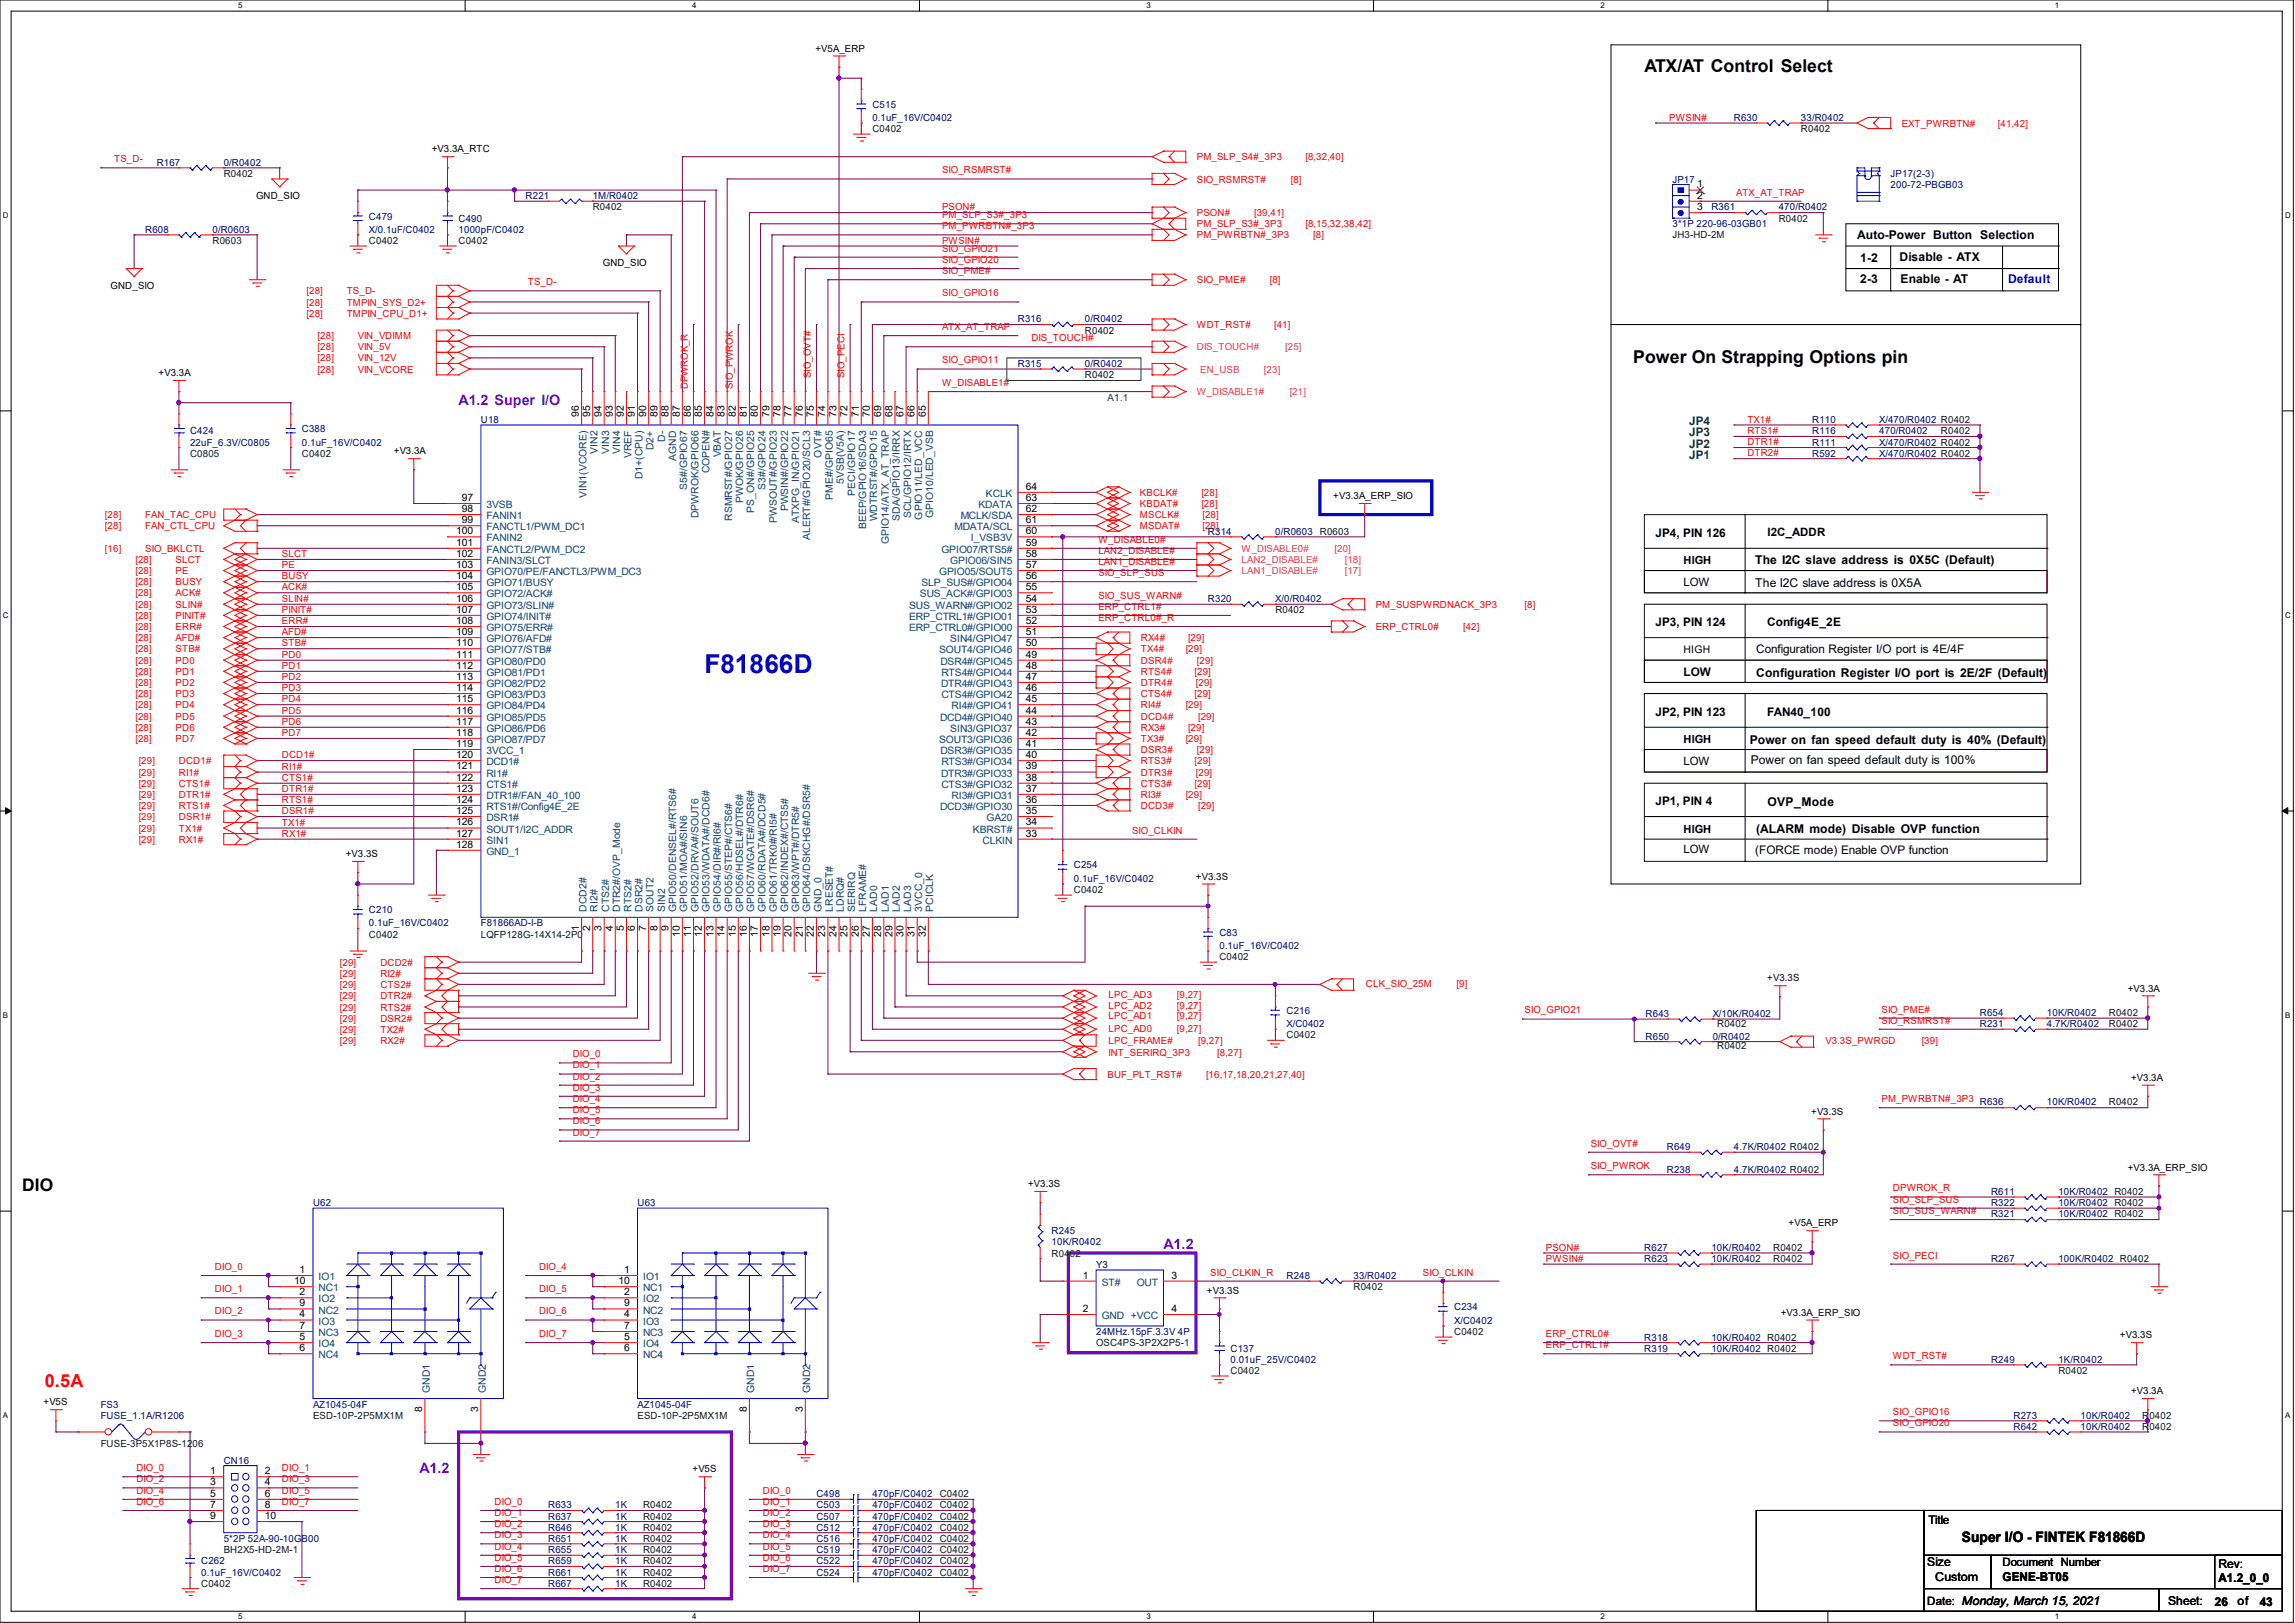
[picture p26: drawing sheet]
<svg xmlns="http://www.w3.org/2000/svg" width="297mm" height="210mm" viewBox="0 0 297 210" stroke-linecap="round" stroke-linejoin="round" font-family="sans-serif">
<defs><g id="words">
<text font-size="3.4" fill="#00f" x="91.2" y="87.1">F81866D</text>
<g font-size="2.3">
<text x="212.8" y="9.4">ATX/AT Control Select</text>
<text x="211.4" y="47">Power On Strapping Options pin</text>
</g>
<text font-size="2.3" fill="#f00" x="5.8" y="179.5">0.5A</text>
<text font-size="2.2" x="2.9" y="154.1">DIO</text>
<g font-size="1.9" fill="#8000ff">
<text x="59.4" y="52.4">A1.2 Super I/O</text>
<text x="150.6" y="161.7">A1.2</text>
<text x="54.3" y="190.6">A1.2</text>
</g>
<text font-size="1.9" x="253.9" y="199.6">Super I/O - FINTEK F81866D</text>
<g font-size="1.6">
<text x="240.3" y="31">Auto-Power Button Selection</text>
<text x="240.7" y="33.9">1-2</text>
<text x="245.8" y="33.7">Disable - ATX</text>
<text x="240.7" y="36.7">2-3</text>
<text x="246" y="36.7">Enable - AT</text>
<text x="227.2" y="73">The I2C slave address is 0X5C (Default)</text>
<text x="227.2" y="76">The I2C slave address is 0X5A</text>
<text x="227.3" y="87.6">Configuration Register I/O port is 2E/2F (Default)</text>
<text x="226.4" y="96.3">Power on fan speed default duty is 40% (Default)</text>
<text x="226.6" y="98.8">Power on fan speed default duty is 100%</text>
<text x="227.3" y="107.7">(ALARM mode) Disable OVP function</text>
<text x="228.7" y="104.3">OVP_Mode</text>
<text x="249.4" y="202.7">Size</text>
<text x="287.1" y="202.9">Rev:</text>
<text x="250.4" y="204.6">Custom</text>
<text x="259.2" y="204.6">GENE-BT05</text>
<text x="280.6" y="207.7">Sheet:</text>
<text x="286.6" y="207.8">26</text>
<text x="287.1" y="204.7">A1.2_0_0</text>
<text x="289.6" y="207.7">of</text>
<text x="292.4" y="207.8">43</text>
</g>
<text font-size="1.6" fill="#00f" x="259.9" y="36.7">Default</text>
<g font-size="1.5" fill="#008000">
<text x="218.6" y="59.4">JP1</text>
<text x="218.6" y="56.4">JP3</text>
<text x="218.6" y="55">JP4</text>
<text x="218.6" y="57.9">JP2</text>
</g>
<g font-size="1.5">
<text x="214.2" y="69.5">JP4, PIN 126</text>
<text x="228.7" y="69.4">I2C_ADDR</text>
<text x="217.9" y="75.8">LOW</text>
<text x="214.2" y="81.1">JP3, PIN 124</text>
<text x="228.7" y="81.1">Config4E_2E</text>
<text x="217.9" y="87.4">LOW</text>
<text x="227.3" y="84.5">Configuration Register I/O port is 4E/4F</text>
<text x="214.2" y="92.6">JP2, PIN 123</text>
<text x="228.7" y="92.6">FAN40_100</text>
<text x="217.9" y="98.9">LOW</text>
<text x="214.2" y="104.2">JP1, PIN 4</text>
<text x="217.9" y="110.4">LOW</text>
<text x="227.2" y="110.5">(FORCE mode) Enable OVP function</text>
<text x="249.6" y="197.1">Title</text>
<text x="259.2" y="202.6">Document Number</text>
<text x="249.4" y="207.6">Date: Monday, March 15, 2021</text>
</g>
<g font-size="1.4">
<text x="217.9" y="73">HIGH</text>
<text x="217.9" y="84.5">HIGH</text>
<text x="217.9" y="96.2">HIGH</text>
<text x="217.9" y="107.8">HIGH</text>
</g>
<g font-size="1.3">
<text x="105.5" y="6.7">+V5A_ERP</text>
<text x="55.9" y="19.7">+V3.3A_RTC</text>
<text x="33.1" y="25.8">GND_SIO</text>
<text x="219.6" y="24.3">1</text>
<text x="219.6" y="25.7">2</text>
<text x="219.6" y="27.2">3</text>
<text x="78" y="34.5">GND_SIO</text>
<text x="14.3" y="37.4">GND_SIO</text>
<text x="20.5" y="48.7">+V3.3A</text>
<text x="74.9" y="54" transform="rotate(-90 74.9 54)">96</text>
<text x="76.4" y="54" transform="rotate(-90 76.4 54)">95</text>
<text x="77.9" y="54" transform="rotate(-90 77.9 54)">94</text>
<text x="79.3" y="54" transform="rotate(-90 79.3 54)">93</text>
<text x="80.7" y="54" transform="rotate(-90 80.7 54)">92</text>
<text x="82.2" y="54" transform="rotate(-90 82.2 54)">91</text>
<text x="83.6" y="54" transform="rotate(-90 83.6 54)">90</text>
<text x="85.1" y="54" transform="rotate(-90 85.1 54)">89</text>
<text x="86.5" y="54" transform="rotate(-90 86.5 54)">88</text>
<text x="88" y="54" transform="rotate(-90 88 54)">87</text>
<text x="89.4" y="54" transform="rotate(-90 89.4 54)">86</text>
<text x="90.8" y="54" transform="rotate(-90 90.8 54)">85</text>
<text x="92.3" y="54" transform="rotate(-90 92.3 54)">84</text>
<text x="93.8" y="54" transform="rotate(-90 93.8 54)">83</text>
<text x="95.2" y="54" transform="rotate(-90 95.2 54)">82</text>
<text x="96.6" y="54" transform="rotate(-90 96.6 54)">81</text>
<text x="98.1" y="54" transform="rotate(-90 98.1 54)">80</text>
<text x="99.6" y="54" transform="rotate(-90 99.6 54)">79</text>
<text x="101" y="54" transform="rotate(-90 101 54)">78</text>
<text x="102.4" y="54" transform="rotate(-90 102.4 54)">77</text>
<text x="103.9" y="54" transform="rotate(-90 103.9 54)">76</text>
<text x="105.3" y="54" transform="rotate(-90 105.3 54)">75</text>
<text x="106.8" y="54" transform="rotate(-90 106.8 54)">74</text>
<text x="108.2" y="54" transform="rotate(-90 108.2 54)">73</text>
<text x="109.7" y="54" transform="rotate(-90 109.7 54)">72</text>
<text x="111.1" y="54" transform="rotate(-90 111.1 54)">71</text>
<text x="112.6" y="54" transform="rotate(-90 112.6 54)">70</text>
<text x="114" y="54" transform="rotate(-90 114 54)">69</text>
<text x="115.5" y="54" transform="rotate(-90 115.5 54)">68</text>
<text x="116.9" y="54" transform="rotate(-90 116.9 54)">67</text>
<text x="118.4" y="54" transform="rotate(-90 118.4 54)">66</text>
<text x="119.8" y="54" transform="rotate(-90 119.8 54)">65</text>
<text x="51" y="58.8">+V3.3A</text>
<text x="59.8" y="64.8">97</text>
<text x="132.8" y="64.8">63</text>
<text x="132.8" y="63.4">64</text>
<text x="172.5" y="64.6">+V3.3A_ERP_SIO</text>
<text x="59.1" y="69.1">100</text>
<text x="59.1" y="70.6">101</text>
<text x="59.8" y="66.3">98</text>
<text x="59.8" y="67.7">99</text>
<text x="132.8" y="70.6">59</text>
<text x="132.8" y="69.1">60</text>
<text x="132.8" y="67.7">61</text>
<text x="132.8" y="66.3">62</text>
<text x="59.1" y="72.1">102</text>
<text x="59.1" y="73.5">103</text>
<text x="59.1" y="74.9">104</text>
<text x="59.1" y="76.4">105</text>
<text x="59.1" y="77.9">106</text>
<text x="132.8" y="77.9">54</text>
<text x="132.8" y="76.4">55</text>
<text x="132.8" y="74.9">56</text>
<text x="132.8" y="73.5">57</text>
<text x="132.8" y="72.1">58</text>
<text x="59.1" y="79.3">107</text>
<text x="59.1" y="80.7">108</text>
<text x="59.1" y="82.2">109</text>
<text x="59.1" y="83.6">110</text>
<text x="132.8" y="83.6">50</text>
<text x="132.8" y="82.2">51</text>
<text x="132.8" y="80.7">52</text>
<text x="132.8" y="79.3">53</text>
<text x="59.1" y="85.1">111</text>
<text x="59.1" y="86.5">112</text>
<text x="59.1" y="88">113</text>
<text x="59.1" y="89.4">114</text>
<text x="132.8" y="89.4">46</text>
<text x="132.8" y="88">47</text>
<text x="132.8" y="86.5">48</text>
<text x="132.8" y="85.1">49</text>
<text x="59.1" y="90.8">115</text>
<text x="59.1" y="92.3">116</text>
<text x="59.1" y="93.8">117</text>
<text x="59.1" y="95.2">118</text>
<text x="132.8" y="95.2">42</text>
<text x="132.8" y="93.8">43</text>
<text x="132.8" y="92.3">44</text>
<text x="132.8" y="90.8">45</text>
<text x="59.1" y="96.6">119</text>
<text x="59.1" y="98.1">120</text>
<text x="59.1" y="99.6">121</text>
<text x="59.1" y="101">122</text>
<text x="132.8" y="101">38</text>
<text x="132.8" y="99.6">39</text>
<text x="132.8" y="98.1">40</text>
<text x="132.8" y="96.6">41</text>
<text x="59.1" y="102.4">123</text>
<text x="59.1" y="103.9">124</text>
<text x="59.1" y="105.3">125</text>
<text x="59.1" y="106.8">126</text>
<text x="132.8" y="106.8">34</text>
<text x="132.8" y="105.3">35</text>
<text x="132.8" y="103.9">36</text>
<text x="132.8" y="102.4">37</text>
<text x="44.7" y="110.9">+V3.3S</text>
<text x="59.1" y="108.2">127</text>
<text x="59.1" y="109.7">128</text>
<text x="132.8" y="108.2">33</text>
<text x="154.8" y="113.8">+V3.3S</text>
<text x="74.9" y="120.5" transform="rotate(-90 74.9 120.5)">1</text>
<text x="76.4" y="120.5" transform="rotate(-90 76.4 120.5)">2</text>
<text x="77.9" y="120.5" transform="rotate(-90 77.9 120.5)">3</text>
<text x="79.3" y="120.5" transform="rotate(-90 79.3 120.5)">4</text>
<text x="80.7" y="120.5" transform="rotate(-90 80.7 120.5)">5</text>
<text x="82.2" y="120.5" transform="rotate(-90 82.2 120.5)">6</text>
<text x="83.6" y="120.5" transform="rotate(-90 83.6 120.5)">7</text>
<text x="85.1" y="120.5" transform="rotate(-90 85.1 120.5)">8</text>
<text x="86.5" y="120.5" transform="rotate(-90 86.5 120.5)">9</text>
<text x="88" y="121.2" transform="rotate(-90 88 121.2)">10</text>
<text x="89.4" y="121.2" transform="rotate(-90 89.4 121.2)">11</text>
<text x="90.8" y="121.2" transform="rotate(-90 90.8 121.2)">12</text>
<text x="92.3" y="121.2" transform="rotate(-90 92.3 121.2)">13</text>
<text x="93.8" y="121.2" transform="rotate(-90 93.8 121.2)">14</text>
<text x="95.2" y="121.2" transform="rotate(-90 95.2 121.2)">15</text>
<text x="96.6" y="121.2" transform="rotate(-90 96.6 121.2)">16</text>
<text x="98.1" y="121.2" transform="rotate(-90 98.1 121.2)">17</text>
<text x="99.6" y="121.2" transform="rotate(-90 99.6 121.2)">18</text>
<text x="101" y="121.2" transform="rotate(-90 101 121.2)">19</text>
<text x="102.4" y="121.2" transform="rotate(-90 102.4 121.2)">20</text>
<text x="103.9" y="121.2" transform="rotate(-90 103.9 121.2)">21</text>
<text x="105.3" y="121.2" transform="rotate(-90 105.3 121.2)">22</text>
<text x="106.8" y="121.2" transform="rotate(-90 106.8 121.2)">23</text>
<text x="108.2" y="121.2" transform="rotate(-90 108.2 121.2)">24</text>
<text x="109.7" y="121.2" transform="rotate(-90 109.7 121.2)">25</text>
<text x="111.1" y="121.2" transform="rotate(-90 111.1 121.2)">26</text>
<text x="112.6" y="121.2" transform="rotate(-90 112.6 121.2)">27</text>
<text x="114" y="121.2" transform="rotate(-90 114 121.2)">28</text>
<text x="115.5" y="121.2" transform="rotate(-90 115.5 121.2)">29</text>
<text x="116.9" y="121.2" transform="rotate(-90 116.9 121.2)">30</text>
<text x="118.4" y="121.2" transform="rotate(-90 118.4 121.2)">31</text>
<text x="119.8" y="121.2" transform="rotate(-90 119.8 121.2)">32</text>
<text x="228.7" y="127">+V3.3S</text>
<text x="275.4" y="128.3">+V3.3A</text>
<text x="275.8" y="139.9">+V3.3A</text>
<text x="234.4" y="144.2">+V3.3S</text>
<text x="133" y="153.6">+V3.3S</text>
<text x="275.4" y="151.5">+V3.3A_ERP_SIO</text>
<text x="231.5" y="158.7">+V5A_ERP</text>
<text x="38.1" y="166.2">10</text>
<text x="38.8" y="164.7">1</text>
<text x="38.8" y="167.6">2</text>
<text x="80.1" y="166.2">10</text>
<text x="80.8" y="164.7">1</text>
<text x="80.8" y="167.6">2</text>
<text x="140.1" y="165.4">1</text>
<text x="151.6" y="165.4">3</text>
<text x="156.2" y="167.4">+V3.3S</text>
<text x="38.8" y="170.5">4</text>
<text x="38.8" y="173.4">5</text>
<text x="38.8" y="172">7</text>
<text x="38.8" y="169">9</text>
<text x="80.8" y="170.5">4</text>
<text x="80.8" y="173.4">5</text>
<text x="80.8" y="172">7</text>
<text x="80.8" y="169">9</text>
<text x="140.1" y="169.8">2</text>
<text x="151.6" y="169.8">4</text>
<text x="230.5" y="170.3">+V3.3A_ERP_SIO</text>
<text x="274.4" y="173.2">+V3.3S</text>
<text x="38.8" y="174.8">6</text>
<text x="80.8" y="174.8">6</text>
<text x="5.6" y="181.9">+V5S</text>
<text x="54.7" y="182.8" transform="rotate(-90 54.7 182.8)">8</text>
<text x="61.9" y="182.8" transform="rotate(-90 61.9 182.8)">3</text>
<text x="96.6" y="182.8" transform="rotate(-90 96.6 182.8)">8</text>
<text x="103.9" y="182.8" transform="rotate(-90 103.9 182.8)">3</text>
<text x="275.8" y="180.4">+V3.3A</text>
<text x="27.2" y="190.8">1</text>
<text x="34.3" y="190.8">2</text>
<text x="89.6" y="190.5">+V5S</text>
<text x="27.2" y="195.1">7</text>
<text x="27.2" y="192.2">3</text>
<text x="27.2" y="193.7">5</text>
<text x="27.2" y="196.6">9</text>
<text x="34.3" y="193.7">6</text>
<text x="34.3" y="195.1">8</text>
<text x="34.3" y="192.2">4</text>
<text x="34.3" y="196.6">10</text>
</g>
<g font-size="1.3" fill="#000080">
<text x="112.9" y="13.9">C515</text>
<text x="112.9" y="15.7">0.1uF_16V/C0402</text>
<text x="224.4" y="15.7">R630</text>
<text x="233.1" y="15.7">33/R0402</text>
<text x="20.3" y="21.5">R167</text>
<text x="29" y="21.5">0/R0402</text>
<text x="216.4" y="23.6">JP17</text>
<text x="244.7" y="22.9">JP17(2-3)</text>
<text x="47.7" y="28.4">C479</text>
<text x="59.3" y="28.7">C490</text>
<text x="68" y="25.8">R221</text>
<text x="76.7" y="25.8">1M/R0402</text>
<text x="216.4" y="29.4">3*1P 220-96-03GB01</text>
<text x="221.5" y="27.2">R361</text>
<text x="230.2" y="27.2">470/R0402</text>
<text x="244.7" y="24.3">200-72-PBGB03</text>
<text x="18.8" y="30.1">R608</text>
<text x="27.5" y="30.1">0/R0603</text>
<text x="47.7" y="30.1">X/0.1uF/C0402</text>
<text x="59.3" y="30.1">1000pF/C0402</text>
<text x="131.7" y="41.7">R316</text>
<text x="140.4" y="41.7">0/R0402</text>
<text x="131.7" y="47.5">R315</text>
<text x="140.4" y="47.5">0/R0402</text>
<text x="24.6" y="56.2">C424</text>
<text x="24.6" y="57.7">22uF_6.3V/C0805</text>
<text x="39.1" y="55.9">C388</text>
<text x="39.1" y="57.7">0.1uF_16V/C0402</text>
<text x="62.2" y="54.7">U18</text>
<text x="234.5" y="56.2">R116</text>
<text x="234.5" y="59.1">R592</text>
<text x="234.5" y="57.7">R111</text>
<text x="234.5" y="54.7">R110</text>
<text x="243.2" y="56.2">470/R0402</text>
<text x="243.2" y="59.1">X/470/R0402 R0402</text>
<text x="243.2" y="57.7">X/470/R0402 R0402</text>
<text x="243.2" y="54.7">X/470/R0402 R0402</text>
<text x="156.3" y="69.2">R314</text>
<text x="165" y="69.2">0/R0603</text>
<text x="156.3" y="77.9">R320</text>
<text x="165" y="77.9">X/0/R0402</text>
<text x="139" y="112.3">C254</text>
<text x="47.7" y="118.1">C210</text>
<text x="47.7" y="119.9">0.1uF_16V/C0402</text>
<text x="62.2" y="119.9">F81866AD-I-B</text>
<text x="139" y="114.1">0.1uF_16V/C0402</text>
<text x="157.8" y="121.1">C83</text>
<text x="157.8" y="122.8">0.1uF_16V/C0402</text>
<text x="166.5" y="131.2">C216</text>
<text x="213" y="131.6">R643</text>
<text x="221.6" y="131.6">X/10K/R0402</text>
<text x="256.2" y="131.5">R654</text>
<text x="264.9" y="131.5">10K/R0402</text>
<text x="166.5" y="132.9">X/C0402</text>
<text x="213" y="134.5">R650</text>
<text x="221.6" y="134.5">0/R0402</text>
<text x="256.2" y="132.9">R231</text>
<text x="264.9" y="132.9">4.7K/R0402</text>
<text x="256.2" y="143">R636</text>
<text x="264.9" y="143">10K/R0402</text>
<text x="215.7" y="148.8">R649</text>
<text x="224.4" y="148.8">4.7K/R0402 R0402</text>
<text x="215.7" y="151.8">R238</text>
<text x="224.4" y="151.8">4.7K/R0402 R0402</text>
<text x="257.7" y="154.6">R611</text>
<text x="266.4" y="154.6">10K/R0402 R0402</text>
<text x="40.5" y="156.1">U62</text>
<text x="82.5" y="156.1">U63</text>
<text x="136.1" y="159.7">R245</text>
<text x="136.1" y="161.2">10K/R0402</text>
<text x="212.8" y="161.9">R627</text>
<text x="221.5" y="161.9">10K/R0402</text>
<text x="257.7" y="156.1">R322</text>
<text x="257.7" y="157.5">R321</text>
<text x="266.4" y="156.1">10K/R0402 R0402</text>
<text x="266.4" y="157.5">10K/R0402 R0402</text>
<text x="141.9" y="164">Y3</text>
<text x="166.5" y="165.5">R248</text>
<text x="175.2" y="165.5">33/R0402</text>
<text x="212.8" y="163.3">R623</text>
<text x="221.5" y="163.3">10K/R0402</text>
<text x="257.7" y="163.3">R267</text>
<text x="266.4" y="163.3">100K/R0402 R0402</text>
<text x="141.9" y="172.8">24MHz.15pF.3.3V 4P</text>
<text x="188.2" y="169.5">C234</text>
<text x="188.2" y="171.3">X/C0402</text>
<text x="212.8" y="173.5">R318</text>
<text x="221.5" y="173.5">10K/R0402 R0402</text>
<text x="159.3" y="174.9">C137</text>
<text x="159.3" y="176.4">0.01uF_25V/C0402</text>
<text x="212.8" y="174.9">R319</text>
<text x="221.5" y="174.9">10K/R0402 R0402</text>
<text x="257.7" y="176.4">R249</text>
<text x="266.4" y="176.4">1K/R0402</text>
<text x="13" y="182.2">FS3</text>
<text x="13" y="183.6">FUSE_1.1A/R1206</text>
<text x="40.5" y="182.2">AZ1045-04F</text>
<text x="82.5" y="182.2">AZ1045-04F</text>
<text x="260.6" y="183.6">R273</text>
<text x="260.6" y="185">R642</text>
<text x="269.3" y="183.6">10K/R0402</text>
<text x="269.3" y="185">10K/R0402</text>
<text x="29" y="189.4">CN16</text>
<text x="70.9" y="195.2">R633</text>
<text x="70.9" y="196.6">R637</text>
<text x="79.6" y="195.2">1K</text>
<text x="79.6" y="196.6">1K</text>
<text x="105.7" y="196.6">C507</text>
<text x="105.7" y="193.7">C498</text>
<text x="105.7" y="195.2">C503</text>
<text x="112.9" y="196.6">470pF/C0402</text>
<text x="112.9" y="193.7">470pF/C0402</text>
<text x="112.9" y="195.2">470pF/C0402</text>
<text x="26" y="202.4">C262</text>
<text x="26" y="203.9">0.1uF_16V/C0402</text>
<text x="29" y="199.5">5*2P 52A-90-10GB00</text>
<text x="70.9" y="198.1">R646</text>
<text x="70.9" y="199.5">R651</text>
<text x="70.9" y="201">R655</text>
<text x="70.9" y="202.4">R659</text>
<text x="70.9" y="203.9">R661</text>
<text x="79.6" y="198.1">1K</text>
<text x="79.6" y="199.5">1K</text>
<text x="79.6" y="201">1K</text>
<text x="79.6" y="202.4">1K</text>
<text x="79.6" y="203.9">1K</text>
<text x="105.7" y="202.4">C522</text>
<text x="105.7" y="203.9">C524</text>
<text x="105.7" y="198.1">C512</text>
<text x="105.7" y="199.5">C516</text>
<text x="105.7" y="201">C519</text>
<text x="112.9" y="202.4">470pF/C0402</text>
<text x="112.9" y="203.9">470pF/C0402</text>
<text x="112.9" y="198.1">470pF/C0402</text>
<text x="112.9" y="199.5">470pF/C0402</text>
<text x="112.9" y="201">470pF/C0402</text>
<text x="70.9" y="205.3">R667</text>
<text x="79.6" y="205.3">1K</text>
</g>
<g font-size="1.3" fill="#004000">
<text x="112.9" y="17.1">C0402</text>
<text x="233.1" y="17.1">R0402</text>
<text x="29" y="22.9">R0402</text>
<text x="76.7" y="27.2">R0402</text>
<text x="230.2" y="28.7">R0402</text>
<text x="27.5" y="31.6">R0603</text>
<text x="47.7" y="31.6">C0402</text>
<text x="59.3" y="31.6">C0402</text>
<text x="216.4" y="30.9">JH3-HD-2M</text>
<text x="140.4" y="43.2">R0402</text>
<text x="140.4" y="48.9">R0402</text>
<text x="24.6" y="59.1">C0805</text>
<text x="39.1" y="59.1">C0402</text>
<text x="251.2" y="56.2">R0402</text>
<text x="170.8" y="69.2">R0603</text>
<text x="165.1" y="79.4">R0402</text>
<text x="139" y="115.6">C0402</text>
<text x="47.7" y="121.3">C0402</text>
<text x="62.2" y="121.3">LQFP128G-14X14-2P0</text>
<text x="157.8" y="124.2">C0402</text>
<text x="272.9" y="131.5">R0402</text>
<text x="166.5" y="134.4">C0402</text>
<text x="222.2" y="135.8">R0402</text>
<text x="222.2" y="132.9">R0402</text>
<text x="272.9" y="132.9">R0402</text>
<text x="272.9" y="143">R0402</text>
<text x="229.5" y="161.9">R0402</text>
<text x="136.1" y="162.6">R0402</text>
<text x="175.2" y="167">R0402</text>
<text x="229.5" y="163.3">R0402</text>
<text x="188.2" y="172.8">C0402</text>
<text x="141.9" y="174.2">OSC4PS-3P2X2P5-1</text>
<text x="159.3" y="177.8">C0402</text>
<text x="266.4" y="177.8">R0402</text>
<text x="40.5" y="183.6">ESD-10P-2P5MX1M</text>
<text x="82.5" y="183.6">ESD-10P-2P5MX1M</text>
<text x="277.2" y="183.6">R0402</text>
<text x="277.2" y="185">R0402</text>
<text x="13" y="187.2">FUSE-3P5X1P8S-1206</text>
<text x="83.2" y="195.2">R0402</text>
<text x="83.2" y="196.6">R0402</text>
<text x="121.6" y="196.6">C0402</text>
<text x="121.6" y="193.7">C0402</text>
<text x="121.6" y="195.2">C0402</text>
<text x="29" y="201">BH2X5-HD-2M-1</text>
<text x="83.2" y="198.1">R0402</text>
<text x="83.2" y="199.5">R0402</text>
<text x="83.2" y="201">R0402</text>
<text x="83.2" y="202.4">R0402</text>
<text x="83.2" y="203.9">R0402</text>
<text x="121.6" y="202.4">C0402</text>
<text x="121.6" y="203.9">C0402</text>
<text x="121.6" y="198.1">C0402</text>
<text x="121.6" y="199.5">C0402</text>
<text x="121.6" y="201">C0402</text>
<text x="26" y="205.3">C0402</text>
<text x="83.2" y="205.3">R0402</text>
</g>
<g font-size="1.3" fill="#f00">
<text x="216" y="15.6">PWSIN#</text>
<text x="246.1" y="16.4">EXT_PWRBTN#</text>
<text x="258.6" y="16.4">[41,42]</text>
<text x="14.8" y="21">TS_D-</text>
<text x="121.9" y="22.4">SIO_RSMRST#</text>
<text x="154.9" y="23.6">SIO_RSMRST#</text>
<text x="154.9" y="20.7">PM_SLP_S4#_3P3</text>
<text x="167" y="23.6">[8]</text>
<text x="168.9" y="20.7">[8,32,40]</text>
<text x="121.9" y="27.2">PSON#</text>
<text x="121.9" y="28.2">PM_SLP_S3#_3P3</text>
<text x="121.9" y="29.7">PM_PWRBTN#_3P3</text>
<text x="154.9" y="28">PSON#</text>
<text x="154.9" y="29.4">PM_SLP_S3#_3P3</text>
<text x="162.3" y="28">[39,41]</text>
<text x="168.9" y="29.4">[8,15,32,38,42]</text>
<text x="224.7" y="25.3">ATX_AT_TRAP</text>
<text x="121.9" y="35.5">SIO_PME#</text>
<text x="121.9" y="31.5">PWSIN#</text>
<text x="121.9" y="32.6">SIO_GPIO21</text>
<text x="121.9" y="34">SIO_GPIO20</text>
<text x="154.9" y="30.9">PM_PWRBTN#_3P3</text>
<text x="170" y="30.9">[8]</text>
<text x="39.7" y="41">[28]</text>
<text x="39.7" y="39.5">[28]</text>
<text x="39.7" y="38.1">[28]</text>
<text x="44.9" y="41">TMPIN_CPU_D1+</text>
<text x="44.9" y="39.5">TMPIN_SYS_D2+</text>
<text x="44.9" y="38.1">TS_D-</text>
<text x="68.3" y="36.9">TS_D-</text>
<text x="121.9" y="38.4">SIO_GPIO16</text>
<text x="154.9" y="36.7">SIO_PME#</text>
<text x="164.3" y="36.7">[8]</text>
<text x="41.1" y="46.8">[28]</text>
<text x="41.1" y="45.3">[28]</text>
<text x="41.1" y="43.9">[28]</text>
<text x="46.3" y="46.8">VIN_12V</text>
<text x="46.3" y="45.3">VIN_5V</text>
<text x="46.3" y="43.9">VIN_VDIMM</text>
<text x="121.9" y="42.7">ATX_AT_TRAP</text>
<text x="121.9" y="47">SIO_GPIO11</text>
<text x="133.5" y="44.2">DIS_TOUCH#</text>
<text x="154.9" y="42.5">WDT_RST#</text>
<text x="164.9" y="42.5">[41]</text>
<text x="41.1" y="48.2">[28]</text>
<text x="46.3" y="48.2">VIN_VCORE</text>
<text x="89" y="50.4" transform="rotate(-90 89 50.4)">DPWROK_R</text>
<text x="94.8" y="50.4" transform="rotate(-90 94.8 50.4)">SIO_PWROK</text>
<text x="104.9" y="48.9" transform="rotate(-90 104.9 48.9)">SIO_OVT#</text>
<text x="109.3" y="48.9" transform="rotate(-90 109.3 48.9)">SIO_PECI</text>
<text x="121.9" y="50">W_DISABLE1#</text>
<text x="226.1" y="59.1">DTR2#</text>
<text x="226.1" y="56.2">RTS1#</text>
<text x="226.1" y="54.7">TX1#</text>
<text x="226.1" y="57.6">DTR1#</text>
<text x="147.5" y="64.2">KBCLK#</text>
<text x="147.5" y="65.6">KBDAT#</text>
<text x="155.5" y="64.2">[28]</text>
<text x="155.5" y="65.6">[28]</text>
<text x="13.6" y="68.5">[28]</text>
<text x="13.6" y="71.4">[16]</text>
<text x="13.6" y="67.1">[28]</text>
<text x="18.8" y="68.5">FAN_CTL_CPU</text>
<text x="18.8" y="71.4">SIO_BKLCTL</text>
<text x="18.8" y="67.1">FAN_TAC_CPU</text>
<text x="142.1" y="71.7">LAN2_DISABLE#</text>
<text x="142.1" y="70.2">W_DISABLE0#</text>
<text x="147.5" y="68.5">MSDAT#</text>
<text x="147.5" y="67.1">MSCLK#</text>
<text x="155.6" y="68.5">[28]</text>
<text x="155.6" y="67.1">[28]</text>
<text x="17.5" y="72.9">[28]</text>
<text x="17.5" y="75.7">[28]</text>
<text x="17.5" y="77.2">[28]</text>
<text x="17.5" y="74.3">[28]</text>
<text x="22.7" y="72.9">SLCT</text>
<text x="22.7" y="75.7">BUSY</text>
<text x="22.7" y="77.2">ACK#</text>
<text x="22.7" y="74.3">PE</text>
<text x="36.5" y="72.1">SLCT</text>
<text x="36.5" y="73.5">PE</text>
<text x="36.5" y="75">BUSY</text>
<text x="36.5" y="76.4">ACK#</text>
<text x="36.5" y="77.9">SLIN#</text>
<text x="142.1" y="73.1">LAN1_DISABLE#</text>
<text x="142.1" y="77.5">SIO_SUS_WARN#</text>
<text x="142.1" y="74.5">SIO_SLP_SUS</text>
<text x="17.5" y="78.7">[28]</text>
<text x="17.5" y="80.1">[28]</text>
<text x="17.5" y="81.5">[28]</text>
<text x="17.5" y="83">[28]</text>
<text x="22.7" y="78.7">SLIN#</text>
<text x="22.7" y="80.1">PINIT#</text>
<text x="22.7" y="81.5">ERR#</text>
<text x="22.7" y="83">AFD#</text>
<text x="36.5" y="79.3">PINIT#</text>
<text x="36.5" y="80.8">ERR#</text>
<text x="36.5" y="82.2">AFD#</text>
<text x="36.5" y="83.6">STB#</text>
<text x="142.1" y="80.3">ERP_CTRL0#_R</text>
<text x="142.1" y="78.9">ERP_CTRL1#</text>
<text x="147.7" y="83">RX4#</text>
<text x="153.7" y="83">[29]</text>
<text x="178" y="81.5">ERP_CTRL0#</text>
<text x="178" y="78.7">PM_SUSPWRDNACK_3P3</text>
<text x="189.4" y="81.5">[42]</text>
<text x="197.3" y="78.7">[8]</text>
<text x="17.5" y="84.4">[28]</text>
<text x="17.5" y="88.8">[28]</text>
<text x="17.5" y="87.3">[28]</text>
<text x="17.5" y="85.9">[28]</text>
<text x="22.7" y="84.4">STB#</text>
<text x="22.7" y="88.8">PD2</text>
<text x="22.7" y="87.3">PD1</text>
<text x="22.7" y="85.9">PD0</text>
<text x="36.5" y="89.4">PD3</text>
<text x="36.5" y="88">PD2</text>
<text x="36.5" y="86.6">PD1</text>
<text x="36.5" y="85.1">PD0</text>
<text x="147.7" y="88.8">DTR4#</text>
<text x="147.7" y="87.3">RTS4#</text>
<text x="147.7" y="84.4">TX4#</text>
<text x="147.7" y="85.9">DSR4#</text>
<text x="153.5" y="84.4">[29]</text>
<text x="154.6" y="87.3">[29]</text>
<text x="154.8" y="88.8">[29]</text>
<text x="154.9" y="85.9">[29]</text>
<text x="17.5" y="94.6">[28]</text>
<text x="17.5" y="93.1">[28]</text>
<text x="17.5" y="91.6">[28]</text>
<text x="17.5" y="90.2">[28]</text>
<text x="22.7" y="94.6">PD6</text>
<text x="22.7" y="93.1">PD5</text>
<text x="22.7" y="91.6">PD4</text>
<text x="22.7" y="90.2">PD3</text>
<text x="36.5" y="95.2">PD7</text>
<text x="36.5" y="93.8">PD6</text>
<text x="36.5" y="92.4">PD5</text>
<text x="36.5" y="90.9">PD4</text>
<text x="147.7" y="93.1">DCD4#</text>
<text x="147.7" y="90.2">CTS4#</text>
<text x="147.7" y="91.6">RI4#</text>
<text x="147.7" y="94.6">RX3#</text>
<text x="153.5" y="91.6">[29]</text>
<text x="153.7" y="94.6">[29]</text>
<text x="154.6" y="90.2">[29]</text>
<text x="155.1" y="93.1">[29]</text>
<text x="17.5" y="96">[28]</text>
<text x="17.9" y="98.9">[29]</text>
<text x="17.9" y="100.4">[29]</text>
<text x="17.9" y="101.8">[29]</text>
<text x="22.7" y="96">PD7</text>
<text x="23.2" y="98.9">DCD1#</text>
<text x="23.2" y="100.4">RI1#</text>
<text x="23.2" y="101.8">CTS1#</text>
<text x="36.5" y="98.1">DCD1#</text>
<text x="36.5" y="99.6">RI1#</text>
<text x="36.5" y="101">CTS1#</text>
<text x="147.7" y="98.9">RTS3#</text>
<text x="147.7" y="96">TX3#</text>
<text x="147.7" y="100.4">DTR3#</text>
<text x="147.7" y="97.4">DSR3#</text>
<text x="147.7" y="101.8">CTS3#</text>
<text x="153.5" y="96">[29]</text>
<text x="154.6" y="98.9">[29]</text>
<text x="154.6" y="101.8">[29]</text>
<text x="154.8" y="100.4">[29]</text>
<text x="154.9" y="97.4">[29]</text>
<text x="17.9" y="103.2">[29]</text>
<text x="17.9" y="104.7">[29]</text>
<text x="17.9" y="107.6">[29]</text>
<text x="17.9" y="106.1">[29]</text>
<text x="23.2" y="103.2">DTR1#</text>
<text x="23.2" y="104.7">RTS1#</text>
<text x="23.2" y="107.6">TX1#</text>
<text x="23.2" y="106.1">DSR1#</text>
<text x="36.5" y="102.5">DTR1#</text>
<text x="36.5" y="103.9">RTS1#</text>
<text x="36.5" y="105.4">DSR1#</text>
<text x="36.5" y="106.8">TX1#</text>
<text x="146.5" y="107.9">SIO_CLKIN</text>
<text x="147.7" y="104.7">DCD3#</text>
<text x="147.7" y="103.2">RI3#</text>
<text x="153.5" y="103.2">[29]</text>
<text x="155.1" y="104.7">[29]</text>
<text x="17.9" y="109">[29]</text>
<text x="23.2" y="109">RX1#</text>
<text x="36.5" y="108.3">RX1#</text>
<text x="44" y="125">[29]</text>
<text x="49.2" y="125">DCD2#</text>
<text x="44" y="130.8">[29]</text>
<text x="44" y="129.3">[29]</text>
<text x="44" y="126.4">[29]</text>
<text x="44" y="127.8">[29]</text>
<text x="49.2" y="130.8">RTS2#</text>
<text x="49.2" y="129.3">DTR2#</text>
<text x="49.2" y="126.4">RI2#</text>
<text x="49.2" y="127.8">CTS2#</text>
<text x="143.5" y="129.2">LPC_AD3</text>
<text x="143.5" y="130.6">LPC_AD2</text>
<text x="143.5" y="131.9">LPC_AD1</text>
<text x="152.3" y="129.2">[9,27]</text>
<text x="152.3" y="130.6">[9,27]</text>
<text x="152.3" y="131.9">[9,27]</text>
<text x="176.8" y="127.7">CLK_SIO_25M</text>
<text x="188.5" y="127.7">[9]</text>
<text x="197.3" y="131.1">SIO_GPIO21</text>
<text x="243.5" y="131">SIO_PME#</text>
<text x="44" y="133.6">[29]</text>
<text x="44" y="135.1">[29]</text>
<text x="44" y="132.2">[29]</text>
<text x="49.2" y="133.6">TX2#</text>
<text x="49.2" y="135.1">RX2#</text>
<text x="49.2" y="132.2">DSR2#</text>
<text x="74.1" y="136.8">DIO_0</text>
<text x="143.5" y="135.1">LPC_FRAME#</text>
<text x="143.5" y="136.7">INT_SERIRQ_3P3</text>
<text x="143.5" y="133.5">LPC_AD0</text>
<text x="152.3" y="133.5">[9,27]</text>
<text x="155.1" y="135.1">[9,27]</text>
<text x="157.5" y="136.7">[8,27]</text>
<text x="236.3" y="135.1">V3.3S_PWRGD</text>
<text x="243.5" y="132.5">SIO_RSMRST#</text>
<text x="248.7" y="135.1">[39]</text>
<text x="74.1" y="138.3">DIO_1</text>
<text x="74.1" y="139.7">DIO_2</text>
<text x="74.1" y="141.1">DIO_3</text>
<text x="74.1" y="142.6">DIO_4</text>
<text x="143.3" y="139.4">BUF_PLT_RST#</text>
<text x="156.1" y="139.4">[16,17,18,20,21,27,40]</text>
<text x="243.5" y="142.6">PM_PWRBTN#_3P3</text>
<text x="74.1" y="144.1">DIO_5</text>
<text x="74.1" y="145.5">DIO_6</text>
<text x="74.1" y="146.9">DIO_7</text>
<text x="205.9" y="148.4">SIO_OVT#</text>
<text x="205.9" y="151.3">SIO_PWROK</text>
<text x="245" y="154.2">DPWROK_R</text>
<text x="245" y="155.6">SIO_SLP_SUS</text>
<text x="200.1" y="161.8">PSON#</text>
<text x="245" y="157.1">SIO_SUS_WARN#</text>
<text x="27.8" y="164.3">DIO_0</text>
<text x="27.8" y="167.2">DIO_1</text>
<text x="69.8" y="164.3">DIO_4</text>
<text x="69.8" y="167.2">DIO_5</text>
<text x="156.6" y="165.1">SIO_CLKIN_R</text>
<text x="184.1" y="165.1">SIO_CLKIN</text>
<text x="200.1" y="163.3">PWSIN#</text>
<text x="245" y="162.9">SIO_PECI</text>
<text x="27.8" y="173">DIO_3</text>
<text x="27.8" y="170.1">DIO_2</text>
<text x="69.8" y="170.1">DIO_6</text>
<text x="69.8" y="173">DIO_7</text>
<text x="200.1" y="173">ERP_CTRL0#</text>
<text x="200.1" y="174.5">ERP_CTRL1#</text>
<text x="245" y="175.9">WDT_RST#</text>
<text x="245" y="183.1">SIO_GPIO16</text>
<text x="245" y="184.6">SIO_GPIO20</text>
<text x="17.7" y="191.8">DIO_2</text>
<text x="17.7" y="190.4">DIO_0</text>
<text x="36.5" y="190.4">DIO_1</text>
<text x="36.5" y="191.8">DIO_3</text>
<text x="17.7" y="193.3">DIO_4</text>
<text x="17.7" y="194.7">DIO_6</text>
<text x="36.5" y="193.3">DIO_5</text>
<text x="36.5" y="194.7">DIO_7</text>
<text x="64" y="196.2">DIO_1</text>
<text x="64" y="197.6">DIO_2</text>
<text x="64" y="194.7">DIO_0</text>
<text x="98.7" y="197.6">DIO_3</text>
<text x="98.7" y="194.7">DIO_1</text>
<text x="98.7" y="196.2">DIO_2</text>
<text x="98.7" y="193.3">DIO_0</text>
<text x="64" y="203.4">DIO_6</text>
<text x="64" y="199">DIO_3</text>
<text x="64" y="202">DIO_5</text>
<text x="64" y="200.5">DIO_4</text>
<text x="98.7" y="202">DIO_6</text>
<text x="98.7" y="203.4">DIO_7</text>
<text x="98.7" y="200.5">DIO_5</text>
<text x="98.7" y="199">DIO_4</text>
<text x="64" y="204.8">DIO_7</text>
</g>
<g font-size="1.3" fill="#ff0080">
<text x="154.9" y="45.3">DIS_TOUCH#</text>
<text x="166.3" y="45.3">[25]</text>
<text x="154.9" y="51.1">W_DISABLE1#</text>
<text x="155.3" y="48.2">EN_USB</text>
<text x="163.6" y="48.2">[23]</text>
<text x="166.9" y="51.1">[21]</text>
<text x="160.7" y="71.4">W_DISABLE0#</text>
<text x="172.7" y="71.4">[20]</text>
<text x="160.7" y="72.9">LAN2_DISABLE#</text>
<text x="160.7" y="74.3">LAN1_DISABLE#</text>
<text x="174" y="72.9">[18]</text>
<text x="174" y="74.3">[17]</text>
</g>
<text font-size="1.3" fill="#008000" x="143.3" y="51.9">A1.1</text>
<g font-size="1.3" fill="#004080">
<text x="77.3" y="58.7" transform="rotate(-90 77.3 58.7)">VIN2</text>
<text x="78.8" y="58.7" transform="rotate(-90 78.8 58.7)">VIN3</text>
<text x="80.3" y="58.7" transform="rotate(-90 80.3 58.7)">VIN4</text>
<text x="81.7" y="59.3" transform="rotate(-90 81.7 59.3)">VREF</text>
<text x="84.6" y="58.3" transform="rotate(-90 84.6 58.3)">D2+</text>
<text x="86.1" y="57.2" transform="rotate(-90 86.1 57.2)">D-</text>
<text x="87.5" y="59.6" transform="rotate(-90 87.5 59.6)">AGND</text>
<text x="93.3" y="59.2" transform="rotate(-90 93.3 59.2)">VBAT</text>
<text x="106.3" y="59.2" transform="rotate(-90 106.3 59.2)">OVT#</text>
<text x="63" y="65.7">3VSB</text>
<text x="75.9" y="64.4" transform="rotate(-90 75.9 64.4)">VIN1(VCORE)</text>
<text x="83.1" y="62" transform="rotate(-90 83.1 62)">D1+(CPU)</text>
<text x="88.9" y="63.4" transform="rotate(-90 88.9 63.4)">S5#/GPIO67</text>
<text x="91.8" y="61.3" transform="rotate(-90 91.8 61.3)">COPEN#</text>
<text x="96.2" y="65.1" transform="rotate(-90 96.2 65.1)">PWOK/GPIO26</text>
<text x="99.1" y="63.4" transform="rotate(-90 99.1 63.4)">S3#/GPIO24</text>
<text x="107.8" y="64.6" transform="rotate(-90 107.8 64.6)">PME#/GPIO65</text>
<text x="109.2" y="62.6" transform="rotate(-90 109.2 62.6)">5VSB(V5A)</text>
<text x="110.7" y="64.1" transform="rotate(-90 110.7 64.1)">PECI/GPIO17</text>
<text x="126.6" y="65.7">KDATA</text>
<text x="127.6" y="64.3">KCLK</text>
<text x="63" y="67.2">FANIN1</text>
<text x="63" y="68.6">FANCTL1/PWM_DC1</text>
<text x="63" y="70.1">FANIN2</text>
<text x="63" y="71.5">FANCTL2/PWM_DC2</text>
<text x="90.4" y="67.1" transform="rotate(-90 90.4 67.1)">DPWROK/GPIO66</text>
<text x="94.7" y="67.4" transform="rotate(-90 94.7 67.4)">RSMRST#/GPIO27</text>
<text x="97.6" y="66.3" transform="rotate(-90 97.6 66.3)">PS_ON#/GPIO25</text>
<text x="100.5" y="67.6" transform="rotate(-90 100.5 67.6)">PWSOUT#/GPIO23</text>
<text x="102" y="66.2" transform="rotate(-90 102 66.2)">PWSIN#/GPIO22</text>
<text x="103.4" y="67.6" transform="rotate(-90 103.4 67.6)">ATXPG_IN/GPIO21</text>
<text x="104.9" y="69.9" transform="rotate(-90 104.9 69.9)">ALERT#/GPIO20/SCL3</text>
<text x="112.1" y="68.5" transform="rotate(-90 112.1 68.5)">BEEP/GPIO16/SDA3</text>
<text x="113.5" y="67.5" transform="rotate(-90 113.5 67.5)">WDTRST#/GPIO15</text>
<text x="115" y="70.4" transform="rotate(-90 115 70.4)">GPIO14/ATX_AT_TRAP</text>
<text x="116.5" y="67.4" transform="rotate(-90 116.5 67.4)">SDA/GPIO13/IRRX</text>
<text x="117.9" y="67.1" transform="rotate(-90 117.9 67.1)">SCL/GPIO12/IRTX</text>
<text x="119.3" y="67.2" transform="rotate(-90 119.3 67.2)">GPIO11/LED_VCC</text>
<text x="120.8" y="67.1" transform="rotate(-90 120.8 67.1)">GPIO10/LED_VSB</text>
<text x="121.8" y="71.5">GPIO07/RTS5#</text>
<text x="123.5" y="68.6">MDATA/SCL</text>
<text x="124.3" y="67.2">MCLK/SDA</text>
<text x="125.6" y="70.1">I_VSB3V</text>
<text x="63" y="73">FANIN3/SLCT</text>
<text x="63" y="74.4">GPIO70/PE/FANCTL3/PWM_DC3</text>
<text x="63" y="75.9">GPIO71/BUSY</text>
<text x="63" y="77.3">GPIO72/ACK#</text>
<text x="119" y="77.3">SUS_ACK#/GPIO03</text>
<text x="119.3" y="75.9">SLP_SUS#/GPIO04</text>
<text x="121.5" y="74.4">GPIO05/SOUT5</text>
<text x="123" y="73">GPIO06/SIN5</text>
<text x="63" y="78.8">GPIO73/SLIN#</text>
<text x="63" y="80.2">GPIO74/INIT#</text>
<text x="63" y="81.7">GPIO75/ERR#</text>
<text x="63" y="83.1">GPIO76/AFD#</text>
<text x="117.6" y="81.7">ERP_CTRL0#/GPIO00</text>
<text x="117.6" y="80.2">ERP_CTRL1#/GPIO01</text>
<text x="117.6" y="78.8">SUS_WARN#/GPIO02</text>
<text x="123" y="83.1">SIN4/GPIO47</text>
<text x="63" y="84.5">GPIO77/STB#</text>
<text x="63" y="86">GPIO80/PD0</text>
<text x="63" y="87.5">GPIO81/PD1</text>
<text x="63" y="88.9">GPIO82/PD2</text>
<text x="121.5" y="84.5">SOUT4/GPIO46</text>
<text x="121.7" y="86">DSR4#/GPIO45</text>
<text x="121.8" y="88.9">DTR4#/GPIO43</text>
<text x="121.8" y="87.5">RTS4#/GPIO44</text>
<text x="63" y="90.3">GPIO83/PD3</text>
<text x="63" y="91.8">GPIO84/PD4</text>
<text x="63" y="93.3">GPIO85/PD5</text>
<text x="63" y="94.7">GPIO86/PD6</text>
<text x="121.7" y="93.3">DCD4#/GPIO40</text>
<text x="121.8" y="90.3">CTS4#/GPIO42</text>
<text x="123" y="94.7">SIN3/GPIO37</text>
<text x="123.1" y="91.8">RI4#/GPIO41</text>
<text x="63" y="96.1">GPIO87/PD7</text>
<text x="63" y="97.6">3VCC_1</text>
<text x="63" y="99">DCD1#</text>
<text x="63" y="100.5">RI1#</text>
<text x="63" y="101.9">CTS1#</text>
<text x="121.5" y="96.1">SOUT3/GPIO36</text>
<text x="121.7" y="97.6">DSR3#/GPIO35</text>
<text x="121.8" y="100.5">DTR3#/GPIO33</text>
<text x="121.8" y="101.9">CTS3#/GPIO32</text>
<text x="121.8" y="99">RTS3#/GPIO34</text>
<text x="63" y="103.4">DTR1#/FAN_40_100</text>
<text x="63" y="104.8">RTS1#/Config4E_2E</text>
<text x="63" y="106.3">DSR1#</text>
<text x="63" y="107.7">SOUT1/I2C_ADDR</text>
<text x="121.7" y="104.8">DCD3#/GPIO30</text>
<text x="123.1" y="103.4">RI3#/GPIO31</text>
<text x="125.9" y="107.7">KBRST#</text>
<text x="127.7" y="106.3">GA20</text>
<text x="63" y="109.2">SIN1</text>
<text x="63" y="110.6">GND_1</text>
<text x="127.2" y="109.2">CLKIN</text>
<text x="75.9" y="118" transform="rotate(-90 75.9 118)">DCD2#</text>
<text x="77.3" y="118" transform="rotate(-90 77.3 118)">RI2#</text>
<text x="78.8" y="118" transform="rotate(-90 78.8 118)">CTS2#</text>
<text x="80.3" y="118" transform="rotate(-90 80.3 118)">DTR2#/OVP_Mode</text>
<text x="81.7" y="118" transform="rotate(-90 81.7 118)">RTS2#</text>
<text x="83.1" y="118" transform="rotate(-90 83.1 118)">DSR2#</text>
<text x="84.6" y="118" transform="rotate(-90 84.6 118)">SOUT2</text>
<text x="86.1" y="118" transform="rotate(-90 86.1 118)">SIN2</text>
<text x="87.5" y="118" transform="rotate(-90 87.5 118)">GPIO50/DENSEL#/RTS6#</text>
<text x="88.9" y="118" transform="rotate(-90 88.9 118)">GPIO51/MOA#/SIN6</text>
<text x="90.4" y="118" transform="rotate(-90 90.4 118)">GPIO52/DRVA#/SOUT6</text>
<text x="91.8" y="118" transform="rotate(-90 91.8 118)">GPIO53/WDATA#/DCD6#</text>
<text x="93.3" y="118" transform="rotate(-90 93.3 118)">GPIO54/DIR#/RI6#</text>
<text x="94.7" y="118" transform="rotate(-90 94.7 118)">GPIO55/STEP#/CTS6#</text>
<text x="96.2" y="118" transform="rotate(-90 96.2 118)">GPIO56/HDSEL#/DTR6#</text>
<text x="97.6" y="118" transform="rotate(-90 97.6 118)">GPIO57/WGATE#/DSR6#</text>
<text x="99.1" y="118" transform="rotate(-90 99.1 118)">GPIO60/RDATA#/DCD5#</text>
<text x="100.5" y="118" transform="rotate(-90 100.5 118)">GPIO61/TRK0#/RI5#</text>
<text x="102" y="118" transform="rotate(-90 102 118)">GPIO62/INDEX#/CTS5#</text>
<text x="103.4" y="118" transform="rotate(-90 103.4 118)">GPIO63/WPT#/DTR5#</text>
<text x="104.9" y="118" transform="rotate(-90 104.9 118)">GPIO64/DSKCHG#/DSR5#</text>
<text x="106.3" y="118" transform="rotate(-90 106.3 118)">GND_0</text>
<text x="107.8" y="118" transform="rotate(-90 107.8 118)">LRESET#</text>
<text x="109.2" y="118" transform="rotate(-90 109.2 118)">LDRQ#</text>
<text x="110.7" y="118" transform="rotate(-90 110.7 118)">SERIRQ</text>
<text x="112.1" y="118" transform="rotate(-90 112.1 118)">LFRAME#</text>
<text x="113.5" y="118" transform="rotate(-90 113.5 118)">LAD0</text>
<text x="115" y="118" transform="rotate(-90 115 118)">LAD1</text>
<text x="116.5" y="118" transform="rotate(-90 116.5 118)">LAD2</text>
<text x="117.9" y="118" transform="rotate(-90 117.9 118)">LAD3</text>
<text x="119.3" y="118" transform="rotate(-90 119.3 118)">3VCC_0</text>
<text x="120.8" y="118" transform="rotate(-90 120.8 118)">PCICLK</text>
<text x="41.2" y="165.7">IO1</text>
<text x="41.2" y="167.1">NC1</text>
<text x="83.2" y="165.7">IO1</text>
<text x="83.2" y="167.1">NC1</text>
<text x="142.6" y="166.4">ST#</text>
<text x="147.1" y="166.4">OUT</text>
<text x="41.2" y="168.5">IO2</text>
<text x="41.2" y="171.4">IO3</text>
<text x="41.2" y="172.9">NC3</text>
<text x="41.2" y="170">NC2</text>
<text x="83.2" y="168.5">IO2</text>
<text x="83.2" y="171.4">IO3</text>
<text x="83.2" y="172.9">NC3</text>
<text x="83.2" y="170">NC2</text>
<text x="142.6" y="170.7">GND +VCC</text>
<text x="41.2" y="174.3">IO4</text>
<text x="41.2" y="175.8">NC4</text>
<text x="83.2" y="174.3">IO4</text>
<text x="83.2" y="175.8">NC4</text>
<text x="55.6" y="180.3" transform="rotate(-90 55.6 180.3)">GND1</text>
<text x="62.9" y="180.3" transform="rotate(-90 62.9 180.3)">GND2</text>
<text x="97.6" y="180.3" transform="rotate(-90 97.6 180.3)">GND1</text>
<text x="104.9" y="180.3" transform="rotate(-90 104.9 180.3)">GND2</text>
</g>
<g font-size="1">
<text x="30.8" y="1.1">5</text>
<text x="89.6" y="1.1">4</text>
<text x="148.4" y="1.1">3</text>
<text x="207.1" y="1.1">2</text>
<text x="265.9" y="1.1">1</text>
<text x=".4" y="28.2">D</text>
<text x="295.7" y="28.2">D</text>
<text x=".4" y="79.9">C</text>
<text x="295.7" y="79.9">C</text>
<text x=".4" y="131.7">B</text>
<text x="295.7" y="131.7">B</text>
<text x=".4" y="183.5">A</text>
<text x="295.7" y="183.5">A</text>
<text x="30.8" y="209.5">5</text>
<text x="89.6" y="209.5">4</text>
<text x="148.4" y="209.5">3</text>
<text x="207.1" y="209.5">2</text>
<text x="265.9" y="209.5">1</text>
</g>
</g></defs>
<path d="M0 0h296.8v209.9h-296.8zM1.4 1.4h294v207.1h-294z" fill="none" stroke="#000" stroke-width=".13"/>
<g fill="#fff">
<path d="M30.8 .2h.6v1.1h-.6z"/>
<path d="M30.8 208.7h.6v1.1h-.6z"/>
</g>
<path d="M60.2 0v1.4M60.2 208.5v1.4" fill="none" stroke="#000" stroke-width=".13"/>
<g fill="#fff">
<path d="M89.6 .2h.5v1.1h-.5z"/>
<path d="M89.6 208.7h.5v1.1h-.5z"/>
</g>
<path d="M119 0v1.4M119 208.5v1.4" fill="none" stroke="#000" stroke-width=".13"/>
<g fill="#fff">
<path d="M148.4 .2h.5v1.1h-.5z"/>
<path d="M148.4 208.7h.5v1.1h-.5z"/>
</g>
<path d="M177.8 0v1.4M177.8 208.5v1.4" fill="none" stroke="#000" stroke-width=".13"/>
<g fill="#fff">
<path d="M207.1 .2h.6v1.1h-.6z"/>
<path d="M207.1 208.7h.6v1.1h-.6z"/>
</g>
<path d="M236.6 0v1.4M236.6 208.5v1.4" fill="none" stroke="#000" stroke-width=".13"/>
<g fill="#fff">
<path d="M265.9 .2h.6v1.1h-.6z"/>
<path d="M265.9 208.7h.6v1.1h-.6z"/>
<path d="M.4 27.3h.7v1.1h-.7z"/>
<path d="M295.7 27.3h.8v1.1h-.8z"/>
<path d="M.4 79h.7v1.2h-.7z"/>
<path d="M295.7 79h.8v1.2h-.8z"/>
</g>
<path d="M0 53.2h1.4M295.4 53.2h1.4" fill="none" stroke="#000" stroke-width=".13"/>
<g fill="#fff">
<path d="M.4 130.8h.7v1.2h-.7z"/>
<path d="M295.7 130.8h.7v1.2h-.7z"/>
</g>
<path d="M0 104.9h1.4M295.4 104.9h1.4" fill="none" stroke="#000" stroke-width=".13"/>
<path d="M.7 104.5l.7 .4-.7 .4zM295.4 104.9l.7-.4v.8z" fill="#000" stroke="#000" stroke-width=".13"/>
<g fill="#fff">
<path d="M.4 182.6h.6v1.1h-.6z"/>
<path d="M295.7 182.6h.7v1.1h-.7z"/>
</g>
<g fill="none" stroke="#000" stroke-width=".13">
<path d="M208.5 5.8h60.8v36.2h-60.8zM238.9 29h27.5v8.6h-27.5zM238.9 31.8h27.5M238.9 34.8h27.5M244.7 37.6h.1M244.7 31.8v5.8M259.2 37.6h.1M259.2 31.8v5.8M266.4 31.8h.1M266.4 34.8h.1M208.5 42h60.8v72.4h-60.8zM212.8 78.2h52.1v10.1h-52.1z"/>
<path d="M212.8 66.6h52.1v10.1h-52.1zM212.8 73.8h.1M212.8 71h52.1M212.8 73.8h52.1M225.8 76.7h.1M225.8 66.6v10.1M225.8 78.2v10.1M264.9 71h.1M212.8 89.7h52.1v10.2h-52.1zM212.8 85.4h.1M212.8 97h.1M212.8 82.5h52.1"/>
<path d="M212.8 85.4h52.1M212.8 94.1h52.1M212.8 97h52.1M225.8 88.3h.1M225.8 99.9h.1M225.8 89.7v10.2M264.9 82.5h.1M264.9 94.1h.1M212.8 101.3h52.1v10.2h-52.1zM212.8 105.7h52.1M212.8 108.6h52.1M225.8 111.5h.1"/>
<path d="M225.8 101.3v10.2M264.9 105.7h.1M264.9 108.6h.1M0 156.7h1.4M295.4 156.7h1.4M227.3 195.5h21.7v13h-21.7zM249 195.5h46.4v5.8h-46.4zM249 201.3h8.7v4.3h-8.7zM249 205.6h30.4v2.9h-30.4zM257.7 201.3h37.7v4.3h-37.7zM279.4 205.6h16v2.9h-16zM286.6 201.3h8.8v4.3h-8.8z"/>
</g>
<g fill="none" stroke="#f00" stroke-width=".13">
<path d="M107.9 7.2h1.4M108.6 8.7h.1M108.6 7.2v1.5M109.3 7.2h.1M110.4 17.4h2.1M110.9 17.8h.1M110.9 17.8h1.2M111.3 18.2h.3M111.6 18.2h.1M112.5 17.4h.1M150.6 19.6h.1M150.6 19.6h2.9v1.4"/>
<path d="M150.6 19.6l-1.5 .7M152 19.6l-.7 .7M240.3 15.9h.1M240.3 15.9l1.5 .7M241.8 15.2h.1M241.8 16.6h.1M241.8 15.2h2.9v1.4M241.8 16.6h2.9M241.8 15.2l-1.5 .7M242.5 15.9h.1M242.5 15.9l.7 .7M243.2 15.2l-.7 .7"/>
<path d="M244.7 16.6h.1M16.3 34.8h.1M16.3 34.8h2.1M16.3 34.8l1.1 1M17.4 35.8h.1M18.4 34.8h.1M18.4 34.8l-1 1M32.3 36.2h2M32.7 36.6h.1M32.7 36.6h1.2M33.1 37h.3M33.4 37h.1"/>
<path d="M34.3 36.2h.1M35.2 23.2h.1M35.2 23.2h2M35.2 23.2l1 1M36.2 24.2h.1M37.2 23.2h.1M37.2 23.2l-1 1M45.3 31.8h2M45.8 32.3h.1M45.8 32.3h1.1M46.2 32.7h.3M46.3 30.4h.1"/>
<path d="M46.3 26h.1M46.3 26v1.5M46.3 29v1.4M46.5 32.7h.1M47.3 31.8h.1M56.5 39.8h.1M56.5 38.4h.1M56.5 39.8h2.9M56.5 38.4h2.9M56.9 31.8h2M57.2 20.3h1.4M57.3 32.3h.1"/>
<path d="M57.3 32.3h1.2M57.7 32.7h.3M57.9 21.7h.1M57.9 20.3v1.4M57.9 36.9l.7 .7M58 32.7h.1M58.6 20.3h.1M58.6 39.1h.1M58.6 37.6h.1M58.6 39.1l-.7 .7 .7 .7M58.6 37.6l-.7 .8 .7 .7M58.9 31.8h.1"/>
<path d="M59.4 39.8h.1M59.4 38.4h.1M59.4 36.9h.1M59.4 36.9h-2.9v4.4M59.4 39.8l1.4 .7M59.4 38.4l1.4 .7M59.4 36.9l1.4 .7M60.8 39.1h.1M60.8 37.6h.1M60.8 39.1l-1.4 .7M60.8 37.6l-1.4 .8M80.1 31.8h.1"/>
<path d="M80.1 31.8h2M80.1 31.8l1 1.1M81.1 32.9h.1M82.1 31.8h.1M82.1 31.8l-1 1.1M149.1 36.9h.1M149.1 35.5h.1M149.1 23.9h.1M149.1 22.4h.1M149.1 28.2h.1M149.1 26.8h.1M149.1 31.1h.1"/>
<path d="M149.1 29.7h.1M149.1 29h.1M149.1 20.3h.1M149.1 22.4v1.5M149.1 26.8v1.4M149.1 29.7v1.4M149.1 35.5v1.4M149.1 35.5h2.9M149.1 22.4h2.9M149.1 28.2h4.4v1.5M149.1 26.8h2.9M149.1 29.7h4.4"/>
<path d="M149.1 29l1.5 .7M149.1 20.3l1.5 .7M150.6 36.9h.1M150.6 35.5h.1M150.6 23.9h.1M150.6 22.4h.1M150.6 28.2h.1M150.6 26.8h.1M150.6 31.1h.1M150.6 29.7h.1M150.6 21h.1M150.6 35.5l.7 .7-.7 .7"/>
<path d="M150.6 22.4l.7 .8-.7 .7M150.6 26.8l.7 .7-.7 .7M150.6 29.7l.7 .7-.7 .7M150.6 28.2l-1.5 .8M150.6 21h2.9M151.3 29h.1M151.3 20.3h.1M151.3 29l.7 .7M151.3 20.3l.7 .7M152 35.5h.1M152 22.4h.1M152 26.8h.1"/>
<path d="M152 29.7h.1M152 35.5l1.5 .7M152 22.4l1.5 .8M152 26.8l1.5 .7M152 29.7l1.5 .7M153.5 36.2h.1M153.5 23.2h.1M153.5 27.5h.1M153.5 30.4h.1M153.5 29.7h.1M153.5 21h.1M153.5 36.2l-1.5 .7h-2.9"/>
<path d="M153.5 23.2l-1.5 .7h-2.9M153.5 27.5l-1.5 .7-.7 .8M153.5 30.4l-1.5 .7h-2.9M234.9 30.4h2.1M235.4 30.8h.1M235.4 30.8h1.2M235.8 31.3h.3M236.1 31.3h.1M237 30.4h.1M22.4 49.2h1.5M23.2 50.7h.1M23.2 49.2v1.5"/>
<path d="M23.9 49.2h.1M52.8 59.4h1.5M53.6 59.4v1.4M54.3 59.4h.1M56.5 48.5h.1M56.5 47h.1M56.5 45.6h.1M56.5 44.2h.1M56.5 41.3h.1M56.5 41.3h2.9M56.5 48.5h2.9M56.5 47h2.9"/>
<path d="M56.5 45.6h2.9M56.5 44.2h2.9M57.9 42.7l.7 .7M58.6 47.8h.1M58.6 46.3h.1M58.6 44.9h.1M58.6 43.4h.1M58.6 40.5h.1M58.6 43.4l-.7 .8 .7 .7M58.6 47.8l-.7 .7M58.6 46.3l-.7 .7 .7 .8M58.6 44.9l-.7 .7 .7 .7"/>
<path d="M58.6 40.5l-.7 .8M59.4 47h.1M59.4 48.5h.1M59.4 45.6h.1M59.4 44.2h.1M59.4 42.7h.1M59.4 41.3h.1M59.4 42.7h-2.9v5.8M59.4 47l1.4 .8M59.4 45.6l1.4 .7M59.4 44.2l1.4 .7M59.4 42.7l1.4 .7"/>
<path d="M60.8 47.8h.1M60.8 46.3h.1M60.8 44.9h.1M60.8 43.4h.1M60.8 40.5h.1M60.8 47.8l-1.4 .7M60.8 46.3l-1.4 .7M60.8 44.9l-1.4 .7M60.8 43.4l-1.4 .8M60.8 40.5l-1.4 .8M75.3 50.7h.1M75.3 50.7v4.3"/>
<path d="M76.7 50.7h.1M76.7 50.7v4.3M78.2 50.7h.1M78.2 50.7v4.3M79.6 50.7h.1M79.6 50.7v4.3M81.1 50.7h.1M81.1 50.7v4.3M82.5 50.7h.1M82.5 50.7v4.3M83.9 50.7h.1M83.9 50.7v4.3"/>
<path d="M85.4 50.7h.1M85.4 50.7v4.3M86.9 50.7h.1M86.9 50.7v4.3M88.3 50.7h.1M88.3 50.7v4.3M89.7 50.7h.1M89.7 50.7v4.3M91.2 50.7h.1M91.2 50.7v4.3M92.7 50.7h.1M92.7 50.7v4.3"/>
<path d="M94.1 50.7h.1M94.1 50.7v4.3M95.5 50.7h.1M95.5 50.7v4.3M97 50.7h.1M97 50.7v4.3M98.4 50.7h.1M98.4 50.7v4.3M99.9 50.7h.1M99.9 50.7v4.3M101.3 50.7h.1M101.3 50.7v4.3"/>
<path d="M102.8 50.7h.1M102.8 50.7v4.3M104.2 50.7h.1M104.2 50.7v4.3M105.7 50.7h.1M105.7 50.7v4.3M107.1 50.7h.1M107.1 50.7v4.3M108.6 50.7h.1M108.6 50.7v4.3M110 50.7h.1M110 50.7v4.3"/>
<path d="M111.5 50.7h.1M111.5 50.7v4.3M112.9 50.7h.1M112.9 50.7v4.3M114.4 50.7h.1M114.4 50.7v4.3M115.8 50.7h.1M115.8 50.7v4.3M117.3 50.7h.1M117.3 50.7v4.3M118.7 50.7h.1M118.7 50.7v4.3"/>
<path d="M120.1 50.7h.1M120.1 50.7v4.3M149.1 42.7h.1M149.1 41.3h.1M149.1 48.5h.1M149.1 47h.1M149.1 51.4h.1M149.1 50h.1M149.1 45.6h.1M149.1 44.2h.1M149.1 41.3h2.9M149.1 41.3v1.4"/>
<path d="M149.1 44.2v1.4M149.1 47v1.5M149.1 50v1.4M149.1 47h2.9M149.1 44.2h2.9M149.1 50h2.9M150.6 42.7h.1M150.6 41.3h.1M150.6 48.5h.1M150.6 47h.1M150.6 51.4h.1M150.6 50h.1"/>
<path d="M150.6 45.6h.1M150.6 44.2h.1M150.6 41.3l.7 .7-.7 .7M150.6 47l.7 .8-.7 .7M150.6 50l.7 .7-.7 .7M150.6 44.2l.7 .7-.7 .7M152 41.3h.1M152 47h.1M152 50h.1M152 44.2h.1M152 41.3l1.5 .7M152 47l1.5 .8"/>
<path d="M152 50l1.5 .7M152 44.2l1.5 .7M153.5 42h.1M153.5 47.8h.1M153.5 50.7h.1M153.5 44.9h.1M153.5 42l-1.5 .7h-2.9M153.5 47.8l-1.5 .7h-2.9M153.5 44.9l-1.5 .7h-2.9M153.5 50.7l-1.5 .7h-2.9M237.4 56.5h.1M237.4 56.5h1.5"/>
<path d="M241.8 56.5h1.4M243.2 56.5h.1M22.1 60.8h2.1M22.6 61.2h.1M22.6 61.2h1.1M23 61.7h.3M23.3 61.7h.1M24.2 60.8h.1M29 68h.1M29 71h.1M29 67.3h.1M29 72.4h.1"/>
<path d="M29 75.3h.1M29 76.7h.1M29 78.2h.1M29 79.6h.1M29 73.8h.1M29 68l1.4 .7h2.9M29 67.3h4.3M29 71l2.8 1.4M29 72.4l2.8 1.4M29 75.3l2.8 1.4M29 73.8l2.8 1.5M29 76.7l1.4 .8"/>
<path d="M29 78.2l2.8 1.4M29 79.6l2.8 1.5M30.4 67.3h.1M30.4 70.2h.1M30.4 73.1h.1M30.4 71.7h.1M30.4 76h.1M30.4 74.5h.1M30.4 77.5h.1M30.4 78.9h.1M30.4 67.3l-1.4 .7M30.4 71.7h2.9"/>
<path d="M30.4 70.2l-1.4 .8M30.4 70.2h2.9M30.4 65.9l.7 .7M30.4 73.1h1.4M30.4 71.7l-1.4 .7M30.4 76h1.4M30.4 74.5h1.4M30.4 77.5h1.4M30.4 78.9h1.4M30.4 77.5l-1.4 .7M30.4 77.5l1.4 .7M31.1 66.6h.1"/>
<path d="M31.1 66.6l-.7 .7M31.8 68.7h.1M31.8 67.3h.1M31.8 71.7h.1M31.8 70.2h.1M31.8 65.9h.1M31.8 73.1h.1M31.8 72.4h.1M31.8 74.5h.1M31.8 76h.1M31.8 75.3h.1M31.8 77.5h.1"/>
<path d="M31.8 76.7h.1M31.8 78.9h.1M31.8 78.2h.1M31.8 79.6h.1M31.8 73.8h.1M31.8 67.3l-.7 .7 .7 .7M31.8 70.2l-.7 .8 .7 .7M31.8 65.9h-2.8v1.4M31.8 65.9l1.5 .7M31.8 71.7l1.5 .7M31.8 71.7l-1.4 .7 2.9 1.4M31.8 72.4l-2.8 1.4"/>
<path d="M31.8 73.8l-2.8 1.5M31.8 75.3l-2.8 1.4M31.8 76.7l-1.4 .8M31.8 77.5l1.5 .7M31.8 77.5l-1.4 .7 2.9 1.4M31.8 78.2l-2.8 1.4M31.8 79.6l-2.8 1.5M33.3 68.7h.1M33.3 67.3h.1M33.3 71.7h.1M33.3 70.2h.1M33.3 66.6h.1"/>
<path d="M33.3 72.4h.1M33.3 75.3h.1M33.3 76.7h.1M33.3 78.2h.1M33.3 79.6h.1M33.3 73.8h.1M33.3 67.3v1.4M33.3 70.2v1.5M33.3 66.6l-1.5 .7M33.3 72.4l-2.9 1.4 2.9 1.5M33.3 75.3l-2.9 1.4 1.4 .8M33.3 73.8l-2.9 1.5 2.9 1.4"/>
<path d="M33.3 76.7l-1.5 .8M33.3 78.2l-2.9 1.4 1.4 .7M33.3 79.6l-2.9 1.5 2.9 1.4M36.6 60.8h2.1M37 61.2h.1M37 61.2h1.2M37.5 61.7h.3M37.8 61.7h.1M38.7 60.8h.1M53.6 60.8h.1M57.9 65.2h.1M57.9 66.6h.1"/>
<path d="M57.9 68h.1M57.9 69.5h.1M57.9 71h.1M57.9 72.4h.1M57.9 73.8h.1M57.9 75.3h.1M57.9 76.7h.1M57.9 78.2h.1M57.9 79.6h.1M57.9 65.2h4.3M57.9 79.6h4.3M57.9 78.2h4.3"/>
<path d="M57.9 76.7h4.3M57.9 75.3h4.3M57.9 73.8h4.3M57.9 72.4h4.3M57.9 71h4.3M57.9 69.5h4.3M57.9 68h4.3M57.9 66.6h4.3M131.7 63.7h4.4M131.7 65.2h4.4M131.7 79.6h4.4M131.7 78.2h4.4"/>
<path d="M131.7 76.7h4.4M131.7 75.3h4.4M131.7 73.8h4.4M131.7 72.4h4.4M131.7 71h4.4M131.7 69.5h4.4M131.7 68h4.4M131.7 66.6h4.4M136.1 79.6h.1M136.1 78.2h.1M136.1 76.7h.1M136.1 75.3h.1"/>
<path d="M136.1 73.8h.1M136.1 72.4h.1M136.1 71h.1M136.1 69.5h.1M136.1 68h.1M136.1 66.6h.1M136.1 65.2h.1M136.1 63.7h.1M141.9 68h.1M141.9 66.6h.1M141.9 63.7h.1M141.9 65.2h.1"/>
<path d="M141.9 68l1.4 .7M141.9 66.6l1.4 .7M141.9 63.7l1.4 .7M141.9 65.2l1.4 .7M143.3 68.7h.1M143.3 67.3h.1M143.3 68h.1M143.3 65.9h.1M143.3 66.6h.1M143.3 64.4h.1M143.3 63h.1M143.3 63.7h.1"/>
<path d="M143.3 65.2h.1M143.3 68.7h1.5M143.3 67.3h1.5M143.3 65.9h1.5M143.3 64.4l1.5 .8-1.5 .7M143.3 65.9l1.5 .7-1.5 .7M143.3 63l1.5 .7-1.5 .7M143.3 66.6l2.9 1.4M143.3 67.3l-1.4 .7M143.3 67.3l1.5 .7-1.5 .7M143.3 68l1.5 .7M143.3 65.2l2.9 1.4"/>
<path d="M143.3 65.9l-1.4 .7M143.3 63h1.5M143.3 64.4h1.5M143.3 63l-1.4 .7M143.3 63.7l2.9 1.5M143.3 64.4l-1.4 .8M144.8 67.3h.1M144.8 68.7h.1M144.8 65.9h.1M144.8 63h.1M144.8 64.4h.1M144.8 63l1.4 .7"/>
<path d="M144.8 63l-1.5 .7M144.8 64.4l-1.5 .8M146.2 68h.1M146.2 66.6h.1M146.2 63.7h.1M146.2 65.2h.1M146.2 68l-1.4 .7M146.2 66.6l-2.9 1.4M146.2 65.2l-2.9 1.4M146.2 63.7l-1.4 .7M154.9 73.1h.1M154.9 71.7h.1"/>
<path d="M154.9 74.5h.1M154.9 70.2h.1M154.9 71.7h2.9M154.9 70.2h2.9M154.9 73.1h2.9M154.9 70.2v4.3M156.3 73.1h.1M156.3 71.7h.1M156.3 74.5h.1M156.3 70.2h.1M156.3 71.7l.8 .7-.8 .7M156.3 73.1l.8 .7-.8 .7"/>
<path d="M156.3 70.2l.8 .8-.8 .7M157.8 71.7h.1M157.8 73.1h.1M157.8 70.2h.1M157.8 71.7l1.5 .7M157.8 73.1l1.5 .7M157.8 70.2l1.5 .8M159.3 72.4h.1M159.3 73.8h.1M159.3 71h.1M159.3 73.8l-1.5 .7h-2.9M159.3 72.4l-1.5 .7"/>
<path d="M159.3 71l-1.5 .7M172.3 78.2h.1M172.3 78.2l1.4 .7M173.7 77.5h.1M173.7 78.9h.1M173.7 77.5h2.9v1.4M173.7 78.9h2.9M173.7 77.5l-1.4 .7M174.5 78.2h.1M174.5 78.2l.7 .7M175.2 77.5l-.7 .7M175.9 65.2h1.4"/>
<path d="M176.6 66.6h.1M176.6 78.9h.1M176.6 65.2v1.4M177.3 65.2h.1M212.8 73.8h52.1v2.9h-52.1zM255.2 63.7h2.1M255.7 64.1h.1M255.7 64.1h1.1M256.1 64.6h.3M256.4 64.6h.1M257.3 63.7h.1M29 97.7h.1"/>
<path d="M29 99.2h.1M29 81.1h.1M29 82.5h.1M29 83.9h.1M29 95.5h.1M29 94.1h.1M29 92.7h.1M29 91.2h.1M29 89.7h.1M29 88.3h.1M29 86.9h.1M29 85.4h.1"/>
<path d="M29 97.7v4.4h4.3M29 99.2h2.8M29 97.7h2.8M29 81.1l2.8 1.4M29 82.5l2.8 1.4M29 83.9l1.4 .8M29 95.5l1.4 .8M29 94.1l2.8 1.4M29 92.7l2.8 1.4M29 91.2l1.4 .7M29 89.7l2.8 1.5M29 88.3l2.8 1.4"/>
<path d="M29 86.9l1.4 .7M29 85.4l2.8 1.5M30.4 80.3h.1M30.4 81.8h.1M30.4 83.2h.1M30.4 84.7h.1M30.4 96.3h.1M30.4 94.8h.1M30.4 93.4h.1M30.4 91.9h.1M30.4 90.5h.1M30.4 89h.1"/>
<path d="M30.4 87.6h.1M30.4 86.1h.1M30.4 97.7l.7 .7M30.4 80.3h1.4M30.4 81.8h1.4M30.4 83.2h1.4M30.4 84.7h1.4M30.4 96.3h1.4M30.4 94.8h1.4M30.4 93.4h1.4M30.4 91.9h1.4M30.4 91.9l-1.4 .8"/>
<path d="M30.4 91.9l1.4 .8M30.4 90.5h1.4M30.4 89h1.4M30.4 89l-1.4 .7M30.4 87.6h1.4M30.4 87.6l1.4 .7M30.4 86.1h1.4M30.4 84.7l-1.4 .7M30.4 84.7l1.4 .7M31.1 98.4h.1M31.1 99.9h.1M31.1 98.4l-.7 .8 .7 .7"/>
<path d="M31.1 99.9l-.7 .7 .7 .7M31.8 99.2h.1M31.8 97.7h.1M31.8 80.3h.1M31.8 81.8h.1M31.8 81.1h.1M31.8 83.2h.1M31.8 82.5h.1M31.8 84.7h.1M31.8 83.9h.1M31.8 94.8h.1M31.8 96.3h.1"/>
<path d="M31.8 95.5h.1M31.8 93.4h.1M31.8 94.1h.1M31.8 91.9h.1M31.8 92.7h.1M31.8 90.5h.1M31.8 91.2h.1M31.8 89h.1M31.8 89.7h.1M31.8 87.6h.1M31.8 88.3h.1M31.8 86.1h.1"/>
<path d="M31.8 86.9h.1M31.8 85.4h.1M31.8 97.7l1.5 .7M31.8 99.2l1.5 .7M31.8 80.3l1.5 .8M31.8 81.1l-2.8 1.4M31.8 82.5l-2.8 1.4M31.8 83.9l-1.4 .8M31.8 94.1l-2.8 1.4M31.8 95.5l-1.4 .8M31.8 91.9l-1.4 .8 2.9 1.4M31.8 92.7l-2.8 1.4"/>
<path d="M31.8 91.9l1.5 .8M31.8 89l-1.4 .7 2.9 1.5M31.8 89.7l-2.8 1.5M31.8 91.2l-1.4 .7M31.8 86.9l-2.8 1.4M31.8 88.3l-1.4 .7M31.8 84.7l-1.4 .7 2.9 1.5M31.8 85.4l-2.8 1.5M31.8 84.7l1.5 .7M33.3 98.4h.1M33.3 99.9h.1M33.3 81.1h.1"/>
<path d="M33.3 82.5h.1M33.3 83.9h.1M33.3 95.5h.1M33.3 94.1h.1M33.3 92.7h.1M33.3 91.2h.1M33.3 89.7h.1M33.3 88.3h.1M33.3 86.9h.1M33.3 85.4h.1M33.3 98.4l-1.5 .8M33.3 99.9l-1.5 .7"/>
<path d="M33.3 81.1l-2.9 1.4 2.9 1.4M33.3 82.5l-2.9 1.4 1.4 .8M33.3 83.9l-1.5 .8M33.3 92.7l-2.9 1.4 2.9 1.4M33.3 95.5l-1.5 .8M33.3 94.1l-2.9 1.4 1.4 .8M33.3 91.2l-1.5 .7M33.3 89.7l-2.9 1.5 1.4 .7M33.3 86.9l-2.9 1.4 2.9 1.4M33.3 85.4l-2.9 1.5 2.9 1.4M33.3 88.3l-1.5 .7M57.9 81.1h.1"/>
<path d="M57.9 82.5h.1M57.9 83.9h.1M57.9 85.4h.1M57.9 86.9h.1M57.9 88.3h.1M57.9 89.7h.1M57.9 91.2h.1M57.9 92.7h.1M57.9 94.1h.1M57.9 95.5h.1M57.9 97h.1M57.9 98.4h.1"/>
<path d="M57.9 99.9h.1M57.9 99.9h4.3M57.9 98.4h4.3M57.9 97h4.3M57.9 95.5h4.3M57.9 94.1h4.3M57.9 92.7h4.3M57.9 91.2h4.3M57.9 89.7h4.3M57.9 88.3h4.3M57.9 86.9h4.3M57.9 85.4h4.3"/>
<path d="M57.9 83.9h4.3M57.9 82.5h4.3M57.9 81.1h4.3M131.7 99.9h4.4M131.7 98.4h4.4M131.7 97h4.4M131.7 95.5h4.4M131.7 94.1h4.4M131.7 92.7h4.4M131.7 91.2h4.4M131.7 89.7h4.4M131.7 88.3h4.4"/>
<path d="M131.7 86.9h4.4M131.7 85.4h4.4M131.7 83.9h4.4M131.7 82.5h4.4M131.7 81.1h4.4M136.1 99.9h.1M136.1 98.4h.1M136.1 97h.1M136.1 95.5h.1M136.1 94.1h.1M136.1 92.7h.1M136.1 91.2h.1"/>
<path d="M136.1 89.7h.1M136.1 88.3h.1M136.1 86.9h.1M136.1 85.4h.1M136.1 83.9h.1M136.1 82.5h.1M136.1 81.1h.1M141.9 89h.1M141.9 87.6h.1M141.9 86.1h.1M141.9 84.7h.1M141.9 83.2h.1"/>
<path d="M141.9 99.2h.1M141.9 97.7h.1M141.9 96.3h.1M141.9 94.8h.1M141.9 85.4h.1M141.9 92.7h.1M141.9 89.7h.1M141.9 91.2h.1M141.9 82.5h.1M141.9 97h.1M141.9 94.1h.1M141.9 99.2h2.9"/>
<path d="M141.9 97.7h4.3M141.9 83.2v1.5M141.9 86.1v2.9M141.9 94.8v1.5M141.9 97.7v2.9M141.9 83.2h4.3M141.9 84.7h4.3v1.4M141.9 96.3h4.3v1.4M141.9 94.8h4.3M141.9 89h4.3v5.8M141.9 87.6h2.9M141.9 86.1h4.3"/>
<path d="M141.9 85.4l1.4 .7M141.9 92.7l1.4 .7M141.9 89.7l1.4 .8M141.9 91.2l1.4 .7M141.9 82.5l1.4 .7M141.9 97l1.4 .7M141.9 94.1l1.4 .7M143.3 89h.1M143.3 87.6h.1M143.3 86.1h.1M143.3 84.7h.1M143.3 83.2h.1"/>
<path d="M143.3 99.2h.1M143.3 97.7h.1M143.3 96.3h.1M143.3 94.8h.1M143.3 91.9h.1M143.3 93.4h.1M143.3 90.5h.1M143.3 81.8h.1M143.3 81.8h2.9v1.4M143.3 93.4h2.9M143.3 91.9h2.9M143.3 90.5h2.9"/>
<path d="M143.3 87.6l.8 .7-.8 .7M143.3 86.1l.8 .8-.8 .7M143.3 83.2l.8 .7-.8 .8M143.3 97.7l.8 .7-.8 .8M143.3 94.8l.8 .7-.8 .8M143.3 99.2l.8 .7-.8 .7M143.3 84.7l-1.4 .7M143.3 91.9l-1.4 .8M143.3 89l-1.4 .7M143.3 90.5l-1.4 .7M143.3 81.8l-1.4 .7M143.3 96.3l-1.4 .7"/>
<path d="M143.3 93.4l-1.4 .7M144.1 85.4h.1M144.1 92.7h.1M144.1 89.7h.1M144.1 91.2h.1M144.1 82.5h.1M144.1 97h.1M144.1 94.1h.1M144.1 85.4l.7 .7M144.1 92.7l.7 .7-.7 .7M144.1 91.2l.7 .7-.7 .8M144.1 89.7l.7 .8-.7 .7"/>
<path d="M144.1 82.5l.7 .7M144.1 97l.7 .7M144.1 94.1l.7 .7M144.8 87.6h.1M144.8 86.1h.1M144.8 83.2h.1M144.8 97.7h.1M144.8 94.8h.1M144.8 99.2h.1M144.8 87.6l1.4 .7M144.8 86.1l1.4 .8M144.8 83.2l1.4 .7"/>
<path d="M144.8 97.7l1.4 .7M144.8 94.8l1.4 .7M144.8 99.2l1.4 .7M144.8 81.8l-.7 .7M146.2 88.3h.1M146.2 86.9h.1M146.2 83.9h.1M146.2 98.4h.1M146.2 95.5h.1M146.2 99.9h.1M146.2 86.1h.1M146.2 93.4h.1"/>
<path d="M146.2 90.5h.1M146.2 91.9h.1M146.2 83.2h.1M146.2 97.7h.1M146.2 94.8h.1M146.2 88.3l-1.4 .7-.7 .7M146.2 86.9l-1.4 .7M146.2 83.9l-1.4 .8-.7 .7M146.2 98.4l-1.4 .8M146.2 95.5l-1.4 .8-.7 .7M146.2 99.9l-1.4 .7-.7 .7M172.3 81.8h.1"/>
<path d="M172.3 80.3h.1M172.3 80.3h2.9M172.3 80.3v1.5M173.7 81.8h.1M173.7 80.3h.1M173.7 80.3l.8 .8-.8 .7M175.2 80.3h.1M175.2 80.3l1.4 .8M176.6 81.1h.1M176.6 81.1l-1.4 .7h-2.9M212.8 85.4h52.1v2.9h-52.1zM212.8 97h52.1v2.9h-52.1z"/>
<path d="M29 102.8h.1M29 104.2h.1M29 107.1h.1M29 100.6h.1M29 104.9h.1M29 107.9h.1M29 102.8l1.4 .7M29 104.2l1.4 .7 .7 .8M29 104.9h4.3M29 107.1l1.4 .8 .7 .7M29 107.9h4.3M29 104.9v1.5h4.3"/>
<path d="M29 107.9v1.4h2.8M29 100.6h2.8M30.4 102.1h.1M30.4 103.5h.1M30.4 106.4h.1M30.4 103.5h2.9M30.4 102.1l-1.4 .7M30.4 103.5l-1.4 .7M30.4 106.4l-1.4 .7M31.1 101.3h.1M31.1 105.7h.1M31.1 108.6h.1"/>
<path d="M31.1 101.3l-.7 .8M31.1 105.7l-.7 .7M31.1 108.6l-.7 .7M31.8 103.5h.1M31.8 102.1h.1M31.8 104.9h.1M31.8 107.9h.1M31.8 106.4h.1M31.8 100.6h.1M31.8 109.3h.1M31.8 102.1l-.7 .7 .7 .7M31.8 103.5l-.7 .7 .7 .7"/>
<path d="M31.8 106.4l-.7 .7 .7 .8M31.8 100.6l1.5 .7M31.8 104.9l1.5 .8M31.8 107.9l1.5 .7M33.3 103.5h.1M33.3 102.1h.1M33.3 104.9h.1M33.3 107.9h.1M33.3 106.4h.1M33.3 101.3h.1M33.3 105.7h.1M33.3 108.6h.1"/>
<path d="M33.3 102.1v2.8M33.3 106.4v1.5M33.3 101.3l-1.5 .8M33.3 105.7l-1.5 .7M33.3 108.6l-1.5 .7M45.6 111.5h1.4M46.3 112.9h.1M46.3 111.5v1.4M47 111.5h.1M55.5 115.8h2M55.9 116.2h.1M55.9 116.2h1.1"/>
<path d="M56.3 116.7h.3M56.6 116.7h.1M57.5 115.8h.1M57.9 101.3h.1M57.9 102.8h.1M57.9 104.2h.1M57.9 105.7h.1M57.9 107.1h.1M57.9 108.6h.1M57.9 110h.1M57.9 108.6h4.3M57.9 107.1h4.3"/>
<path d="M57.9 105.7h4.3M57.9 104.2h4.3M57.9 102.8h4.3M57.9 101.3h4.3M57.9 110h4.3M75.3 118.7v4.4M76.7 118.7v4.4M78.2 118.7v4.4M79.6 118.7v4.4M81.1 118.7v4.4M82.5 118.7v4.4M83.9 118.7v4.4"/>
<path d="M85.4 118.7v4.4M86.9 118.7v4.4M88.3 118.7v4.4M89.7 118.7v4.4M91.2 118.7v4.4M92.7 118.7v4.4M94.1 118.7v4.4M95.5 118.7v4.4M97 118.7v4.4M98.4 118.7v4.4M99.9 118.7v4.4M101.3 118.7v4.4"/>
<path d="M102.8 118.7v4.4M104.2 118.7v4.4M105.7 118.7v4.4M107.1 118.7v4.4M108.6 118.7v4.4M110 118.7v4.4M111.5 118.7v4.4M112.9 118.7v4.4M114.4 118.7v4.4M115.8 118.7v4.4M117.3 118.7v4.4M118.7 118.7v4.4"/>
<path d="M120.1 118.7v4.4M131.7 108.6h4.4M131.7 107.1h4.4M131.7 105.7h4.4M131.7 104.2h4.4M131.7 102.8h4.4M131.7 101.3h4.4M136.1 108.6h.1M136.1 107.1h.1M136.1 105.7h.1M136.1 104.2h.1M136.1 102.8h.1"/>
<path d="M136.1 101.3h.1M136.5 115.8h2.1M136.9 116.2h.1M136.9 116.2h1.2M137.4 116.7h.3M137.7 116.7h.1M138.6 115.8h.1M141.9 100.6h.1M141.9 104.2h.1M141.9 101.3h.1M141.9 102.8h.1M141.9 100.6h4.3v4.3"/>
<path d="M141.9 104.2l1.4 .7M141.9 101.3l1.4 .8M141.9 102.8l1.4 .7M143.3 100.6h.1M143.3 103.5h.1M143.3 104.9h.1M143.3 102.1h.1M143.3 103.5h2.9M143.3 102.1h2.9M143.3 104.9h2.9M143.3 103.5l-1.4 .7M143.3 100.6l-1.4 .7"/>
<path d="M143.3 102.1l-1.4 .7M144.1 104.2h.1M144.1 101.3h.1M144.1 102.8h.1M144.1 104.2l.7 .7M144.1 102.8l.7 .7-.7 .7M144.1 101.3l.7 .8-.7 .7M146.2 104.9h.1M146.2 102.1h.1M146.2 103.5h.1M155.6 114.4h1.5M156.3 115.8h.1"/>
<path d="M156.3 114.4v1.4M157.1 114.4h.1M45.3 123.1h2M45.8 123.5h.1M45.8 123.5h1.1M46.2 123.9h.3M46.5 123.9h.1M47.3 123.1h.1M55 133.2h.1M55 130.3h.1M55 128.9h.1M55 133.9h.1"/>
<path d="M55 123.8h.1M55 125.2h.1M55 131h.1M55 126.7h.1M55 133.2l1.5 .7 .7 .7M55 133.9h4.4M55 131v1.5h4.4M55 130.3l1.5 .7 .7 .7M55 131h4.4M55 128.9l1.5 .7M55 123.8v4.3h4.4M55 133.9v1.5h2.9"/>
<path d="M55 125.2h2.9M55 123.8h2.9M55 126.7h2.9M56.5 132.5h.1M56.5 129.6h.1M56.5 128.1h.1M56.5 132.5l-1.5 .7M56.5 129.6l-1.5 .7M56.5 129.6h2.9M56.5 128.1l-1.5 .8M56.5 123.8l.7 .7M57.2 134.6h.1"/>
<path d="M57.2 124.5h.1M57.2 125.9h.1M57.2 131.7h.1M57.2 127.4h.1M57.2 124.5l-.7 .7 .7 .7M57.2 134.6l-.7 .8M57.2 125.9l-.7 .8 .7 .7M57.2 131.7l-.7 .8M57.2 127.4l-.7 .7M57.9 133.9h.1M57.9 132.5h.1M57.9 131h.1"/>
<path d="M57.9 129.6h.1M57.9 128.1h.1M57.9 135.4h.1M57.9 125.2h.1M57.9 123.8h.1M57.9 126.7h.1M57.9 132.5l-.7 .7 .7 .7M57.9 129.6l-.7 .7 .7 .7M57.9 128.1l-.7 .8 .7 .7M57.9 133.9l1.5 .7M57.9 123.8l1.5 .7M57.9 125.2l1.5 .7"/>
<path d="M57.9 131l1.5 .7M57.9 126.7l1.5 .7M59.4 133.9h.1M59.4 132.5h.1M59.4 131h.1M59.4 129.6h.1M59.4 128.1h.1M59.4 134.6h.1M59.4 124.5h.1M59.4 125.9h.1M59.4 131.7h.1M59.4 127.4h.1"/>
<path d="M59.4 128.1v2.9M59.4 132.5v1.4M59.4 134.6l-1.5 .8M59.4 124.5l-1.5 .7M59.4 125.9l-1.5 .8M59.4 131.7l-1.5 .8M59.4 127.4l-1.5 .7M75.3 123.1h.1M76.7 123.1h.1M78.2 123.1h.1M79.6 123.1h.1M81.1 123.1h.1"/>
<path d="M82.5 123.1h.1M83.9 123.1h.1M85.4 123.1h.1M86.9 123.1h.1M88.3 123.1h.1M89.7 123.1h.1M91.2 123.1h.1M92.7 123.1h.1M94.1 123.1h.1M95.5 123.1h.1M97 123.1h.1M98.4 123.1h.1"/>
<path d="M99.9 123.1h.1M101.3 123.1h.1M102.8 123.1h.1M104.2 123.1h.1M104.6 125.9h2.1M105.1 126.4h.1M105.1 126.4h1.2M105.5 126.8h.3M105.7 123.1h.1M105.8 126.8h.1M106.7 125.9h.1M107.1 123.1h.1"/>
<path d="M108.6 123.1h.1M110 123.1h.1M111.5 123.1h.1M112.9 123.1h.1M114.4 123.1h.1M115.8 123.1h.1M117.3 123.1h.1M118.7 123.1h.1M120.1 123.1h.1M137.5 134.6h.1M137.5 139h.1M137.5 136.1h.1"/>
<path d="M137.5 128.9h.1M137.5 133.2h.1M137.5 130.3h.1M137.5 131.7h.1M137.5 134.6l1.5 .8M137.5 131.7l2.9 1.5-2.9 1.4M137.5 139l1.5 .7M137.5 136.1l1.5 .7M137.5 128.9l2.9 1.4-2.9 1.4M137.5 130.3l2.9 1.4-2.9 1.5M137.5 133.2l1.5 .7M139 135.4h.1"/>
<path d="M139 133.9h.1M139 138.3h.1M139 139.7h.1M139 136.8h.1M139 136.1h.1M139 128.1h.1M139 129.6h.1M139 128.9h.1M139 132.5h.1M139 133.2h.1M139 131h.1M139 130.3h.1"/>
<path d="M139 131.7h.1M139 133.9h2.9M139 132.5h1.4M139 131h1.4M139 129.6h1.4M139 128.1h1.4M139 138.3h2.9v1.4M139 139.7h2.9M139 138.3l-1.5 .7M139 135.4l1.4 .7-1.4 .7M139 136.8h1.4M139 135.4l-1.5 .7"/>
<path d="M139 136.1l1.4 .7M139 128.1l-1.5 .8M139 128.1l1.4 .8-2.9 1.4M139 128.9l2.9 1.4M139 131.7l2.9 1.5M139 133.2l1.4 .7M139 130.3l2.9 1.4M139.7 134.6h.1M139.7 139h.1M139.7 134.6l.7 .8M139.7 139l.7 .7M140.4 136.8h.1"/>
<path d="M140.4 135.4h.1M140.4 129.6h.1M140.4 128.1h.1M140.4 133.9h.1M140.4 132.5h.1M140.4 131h.1M140.4 133.9l-.7 .7M140.4 138.3l-.7 .7M140.4 128.1l1.5 .8M140.4 135.4l1.5 .7M140.4 135.4l-1.4 .7M140.4 128.1l-1.4 .8"/>
<path d="M141.9 133.9h.1M141.9 139.7h.1M141.9 136.1h.1M141.9 128.9h.1M141.9 133.2h.1M141.9 130.3h.1M141.9 131.7h.1M141.9 133.9v1.5h-2.9M141.9 136.1l-1.5 .7M141.9 128.9l-2.9 1.4M141.9 133.2l-1.5 .7M141.9 131.7l-2.9 1.5"/>
<path d="M141.9 130.3l-2.9 1.4M155.3 124.5h2.1M155.8 124.9h.1M155.8 124.9h1.1M156.2 125.4h.3M156.5 125.4h.1M157.4 124.5h.1M164 134.6h2.1M164.5 135.1h.1M164.5 135.1h1.1M164.9 135.5h.3M165.2 135.5h.1"/>
<path d="M166.1 134.6h.1M170.8 127.4h.1M170.8 127.4l1.5 .7M172.3 126.7h.1M172.3 128.1h.1M172.3 128.1h2.9M172.3 126.7h2.9v1.4M172.3 126.7l-1.5 .7M173 127.4h.1M173 127.4l.7 .7M173.7 126.7l-.7 .7M175.2 128.1h.1"/>
<path d="M215.9 134.8h.1M215.9 131.9h.1M215.9 134.8h1.4M215.9 131.9h1.4M220.2 134.8h1.5M220.2 131.9h1.5M221.7 134.8h.1M221.7 131.9h.1M229.6 127.6h1.5M230.3 129h.1M230.3 134.8h.1M230.3 127.6v1.4"/>
<path d="M230.3 134.8l1.5 .7M231.1 127.6h.1M231.8 134.1h.1M231.8 135.5h.1M231.8 135.5h2.9M231.8 134.1h2.9v1.4M231.8 134.1l-1.5 .7M232.5 134.8h.1M232.5 134.8l.7 .7M233.2 134.1l-.7 .7M234.7 135.5h.1M259.2 131.7h.1"/>
<path d="M259.2 131.7h1.4M263.5 131.7h1.4M264.9 131.7h.1M277.2 128.9h1.5M278 130.3h.1M278 128.9v1.4M278.7 128.9h.1M133.9 154.2h1.5M134.6 155.6h.1M134.6 154.2v1.4M135.4 154.2h.1M233.8 159.3h1.4"/>
<path d="M234.5 159.3v1.4M235.2 159.3h.1M235.2 144.8h1.5M236 146.2h.1M236 144.8v1.4M236.7 144.8h.1M277.2 140.4h1.5M278 141.9h.1M278 140.4v1.5M278.7 140.4h.1M278.7 152h1.5M279.4 153.5h.1"/>
<path d="M279.4 152v1.5M280.2 152h.1M133.6 173.7h2M134.1 174.2h.1M134.1 174.2h1.1M134.5 174.6h.3M134.8 174.6h.1M135.6 173.7h.1M156.8 178.1h2M157.1 167.9h1.4M157.2 178.5h.1M157.2 178.5h1.2"/>
<path d="M157.6 178.9h.3M157.8 169.4h.1M157.8 167.9v1.5M157.9 178.9h.1M158.5 167.9h.1M158.8 178.1h.1M169.4 165.8h.1M169.4 165.8h1.4M173.7 165.8h1.5M175.2 165.8h.1M185.8 173h2M186.2 173.4h.1"/>
<path d="M186.2 173.4h1.1M186.6 173.9h.3M186.8 171.6h.1M186.8 167.2h.1M186.8 167.2v1.5M186.8 170.1v1.5M186.9 173.9h.1M187.8 173h.1M215.7 175.2h.1M215.7 175.2h1.5M220 175.2h1.5M221.5 175.2h.1"/>
<path d="M233.8 170.8h1.4M234.5 172.3h.1M234.5 160.7h.1M234.5 170.8v1.5M235.2 170.8h.1M260.6 163.6h.1M260.6 163.6h1.4M264.9 163.6h1.5M266.4 163.6h.1M275.8 173.7h1.4M276.5 175.2h.1M276.5 173.7v1.5"/>
<path d="M277.2 173.7h.1M278.4 166.5h2M278.8 166.9h.1M278.8 166.9h1.2M279.3 167.3h.3M279.6 167.3h.1M280.4 166.5h.1M6.5 182.4h1.5M7.2 183.9h.1M7.2 182.4v1.5M8 182.4h.1M27.5 191.1h.1"/>
<path d="M27.5 195.5h.1M27.5 192.5h.1M27.5 194h.1M27.5 196.9h.1M27.5 191.1h1.5M27.5 194h1.5M27.5 195.5h1.5M27.5 192.5h1.5M27.5 196.9h1.5M33.3 191.1h1.5M33.3 194h1.5M33.3 195.5h1.5"/>
<path d="M33.3 192.5h1.5M33.3 196.9h1.5M34.8 194h.1M34.8 191.1h.1M34.8 195.5h.1M34.8 192.5h.1M34.8 196.9h.1M61.2 188.2h2M61.7 188.6h.1M61.7 188.6h1.1M62.1 189.1h.3M62.4 189.1h.1"/>
<path d="M63.2 188.2h.1M90.5 191.1h1.4M91.2 192.5h.1M91.2 191.1v1.4M91.9 191.1h.1M103.2 188.2h2M103.7 188.6h.1M103.7 188.6h1.1M104.1 189.1h.3M104.4 189.1h.1M105.2 188.2h.1M277.2 181h1.5"/>
<path d="M278 182.4h.1M278 181v1.4M278.7 181h.1M23.6 205.6h2M24 206h.1M24 206h1.2M24.5 206.5h.3M24.8 206.5h.1M25.6 205.6h.1M38.1 204.1h2M38.5 204.6h.1M38.5 204.6h1.2"/>
<path d="M38.9 205h.3M39.2 205h.1M40.1 204.1h.1M108.6 202.7h.1M108.6 204.1h.1M108.6 204.1h1.4M108.6 202.7h1.4M111.5 204.1h1.4M111.5 202.7h1.4M112.9 202.7h.1M112.9 204.1h.1M124.9 205.6h2.1"/>
<path d="M125.4 206h.1M125.4 206h1.1M125.8 206.5h.3M126.1 206.5h.1M127 205.6h.1"/>
</g>
<path d="M130.3 46.3h17.4v2.9h-17.4z" fill="none" stroke="#008000" stroke-width=".13"/>
<path d="M170.8 62.2h14.5v4.4h-14.5z" fill="none" stroke="#00f" stroke-width=".42"/>
<path d="M138.3 162.1h16.5v12.9h-16.5zM59.4 185.3h35.3v21.6h-35.3z" fill="none" stroke="#8000ff" stroke-width=".42"/>
<g fill="none" stroke="#800040" stroke-width=".13">
<path d="M108.6 10.1h.1M108.6 8.7h.1M108.6 8.7v42M108.6 10.1h2.9M111.5 15.9h.1M111.5 10.1h.1M111.5 10.1v1.5M111.5 15.9v1.5M214.2 15.9h.1M214.2 15.9h13.1M233.1 15.9h.1M233.1 15.9h7.2"/>
<path d="M13 21.7h.1M13 21.7h10.2M17.4 30.4h.1M17.4 30.4h4.3M17.4 30.4v4.4M27.5 30.4h.1M27.5 30.4h5.8M29 21.7h.1M29 21.7h7.2M33.3 30.4h.1M33.3 30.4v5.8M36.2 21.7h.1"/>
<path d="M36.2 21.7v1.5M46.3 30.4h.1M46.3 24.6h.1M46.3 24.6v1.4M46.3 30.4v1.4M46.3 24.6h46.4M57.9 30.4h.1M57.9 24.6h.1M57.9 21.7h.1M57.9 21.7v4.3M57.9 30.4v1.4M60.8 39.1h.1"/>
<path d="M60.8 37.6h.1M60.8 39.1h23.1M60.8 37.6h24.6M66.6 24.6h.1M66.6 26h.1M66.6 26h4.4M66.6 24.6v1.4M76.7 26h.1M76.7 26h14.5M81.1 30.4h.1M81.1 30.4h5.8M81.1 30.4v1.4"/>
<path d="M83.9 39.1h.1M83.9 39.1v11.6M85.4 37.6h.1M85.4 37.6v13.1M86.9 30.4h.1M86.9 30.4v20.3M88.3 20.3h.1M88.3 20.3h60.8M88.3 20.3v30.4M91.2 26h.1M91.2 26v24.7M92.7 24.6h.1"/>
<path d="M92.7 24.6v26.1M94.1 23.2h.1M94.1 23.2h55M94.1 23.2v27.5M97 27.5h.1M97 27.5v23.2M97 27.5h52.1M98.4 29h.1M98.4 29h50.7M98.4 29v21.7M99.9 30.4h.1M99.9 30.4h49.2"/>
<path d="M99.9 30.4v20.3M101.3 31.8h.1M101.3 31.8v18.9M101.3 31.8h30.4M102.8 33.3h.1M102.8 33.3v17.4M102.8 33.3h28.9M104.2 34.8h.1M104.2 34.8v15.9M104.2 34.8h27.5M107.1 36.2h.1M107.1 36.2v14.5"/>
<path d="M107.1 36.2h42M111.5 39.1h.1M111.5 39.1h20.2M111.5 39.1v11.6M131.7 34.8h.1M131.7 39.1h.1M149.1 23.2h.1M149.1 27.5h.1M149.1 29h.1M149.1 30.4h.1M220 26h.1M220 27.5h.1"/>
<path d="M220 26h13.1M220 27.5h4.4M230.2 27.5h.1M230.2 27.5h5.8M236 27.5h.1M236 27.5v2.9M23.2 52.1h.1M23.2 57.9h.1M23.2 50.7h.1M23.2 50.7v2.9M23.2 57.9v2.9M23.2 52.1h14.4"/>
<path d="M37.6 52.1h.1M37.6 57.9h.1M37.6 52.1v1.5M37.6 57.9v2.9M60.8 47.8h.1M60.8 46.3h.1M60.8 44.9h.1M60.8 43.4h.1M60.8 40.5h.1M60.8 47.8h14.5M60.8 46.3h15.9M60.8 44.9h17.4"/>
<path d="M60.8 43.4h18.8M60.8 40.5h21.7M75.3 47.8h.1M75.3 47.8v2.9M76.7 46.3h.1M76.7 46.3v4.4M78.2 44.9h.1M78.2 44.9v5.8M79.6 43.4h.1M79.6 43.4v7.3M82.5 40.5h.1M82.5 40.5v10.2"/>
<path d="M89.7 42h.1M89.7 42v8.7M95.5 42h.1M95.5 42v8.7M105.7 42h.1M105.7 42v8.7M110 42h.1M110 42v8.7M112.9 42h.1M112.9 42v8.7M112.9 42h21.7M114.4 43.4h.1"/>
<path d="M114.4 43.4h17.3M114.4 43.4v7.3M117.3 44.9h.1M117.3 44.9h31.8M117.3 44.9v5.8M118.7 47.8h.1M118.7 47.8h15.9M118.7 47.8v2.9M120.1 50.7h.1M120.1 50.7h29M134.6 47.8h.1M140.4 42h.1"/>
<path d="M140.4 47.8h.1M140.4 47.8h8.7M140.4 42h8.7M149.1 44.9h.1M224.4 59.4h.1M224.4 56.5h.1M224.4 55h.1M224.4 57.9h.1M224.4 59.4h13M224.4 55h13M224.4 56.5h13M224.4 57.9h13"/>
<path d="M243.2 59.4h.1M243.2 55h.1M243.2 57.9h.1M243.2 56.5h.1M243.2 59.4h13M243.2 55h13M243.2 56.5h13M243.2 57.9h13M256.2 56.5h.1M256.2 59.4h.1M256.2 57.9h.1M256.2 55h.1"/>
<path d="M256.2 55v8.7M33.3 66.6h.1M33.3 68h.1M33.3 72.4h.1M33.3 73.8h.1M33.3 75.3h.1M33.3 76.7h.1M33.3 78.2h.1M33.3 79.6h.1M33.3 71h.1M33.3 66.6h24.6M33.3 68h24.6"/>
<path d="M33.3 72.4h24.6M33.3 73.8h24.6M33.3 75.3h24.6M33.3 76.7h24.6M33.3 78.2h24.6M33.3 79.6h24.6M33.3 71h24.6M53.6 60.8h.1M53.6 65.2h.1M53.6 60.8v4.4M53.6 65.2h4.3M136.1 73.8h.1"/>
<path d="M136.1 72.4h.1M136.1 71h.1M136.1 79.6h.1M136.1 78.2h.1M136.1 69.5h.1M136.1 66.6h.1M136.1 68h.1M136.1 63.7h.1M136.1 65.2h.1M136.1 75.3h.1M136.1 65.2h5.8M136.1 66.6h5.8"/>
<path d="M136.1 68h5.8M136.1 72.4h18.8M136.1 73.8h18.8M136.1 75.3h18.8M136.1 78.2h23.2M136.1 79.6h23.2M136.1 71h18.8M136.1 69.5h23.2M136.1 63.7h5.8M137.5 69.5h.1M137.5 69.5v40.5M165.1 69.5h.1"/>
<path d="M165.1 78.2h.1M165.1 78.2h7.2M176.6 66.6h.1M176.6 66.6v2.9h-11.5M33.3 81.1h.1M33.3 82.5h.1M33.3 83.9h.1M33.3 95.5h.1M33.3 94.1h.1M33.3 92.7h.1M33.3 91.2h.1M33.3 89.7h.1"/>
<path d="M33.3 88.3h.1M33.3 86.9h.1M33.3 85.4h.1M33.3 98.4h.1M33.3 99.9h.1M33.3 81.1h24.6M33.3 82.5h24.6M33.3 83.9h24.6M33.3 95.5h24.6M33.3 94.1h24.6M33.3 92.7h24.6M33.3 91.2h24.6"/>
<path d="M33.3 89.7h24.6M33.3 88.3h24.6M33.3 86.9h24.6M33.3 85.4h24.6M33.3 98.4h24.6M33.3 99.9h24.6M53.6 97h.1M53.6 97v17.4h-7.3M53.6 97h4.3M136.1 81.1h.1M136.1 89.7h.1M136.1 95.5h.1"/>
<path d="M136.1 98.4h.1M136.1 94.1h.1M136.1 99.9h.1M136.1 97h.1M136.1 83.9h.1M136.1 91.2h.1M136.1 86.9h.1M136.1 82.5h.1M136.1 88.3h.1M136.1 92.7h.1M136.1 85.4h.1M136.1 81.1h36.2"/>
<path d="M136.1 82.5h5.8M136.1 83.9h5.8M136.1 95.5h5.8M136.1 94.1h5.8M136.1 92.7h5.8M136.1 91.2h5.8M136.1 89.7h5.8M136.1 88.3h5.8M136.1 86.9h5.8M136.1 85.4h5.8M136.1 97h5.8M136.1 98.4h5.8"/>
<path d="M136.1 99.9h5.8M33.3 101.3h.1M33.3 102.8h.1M33.3 104.2h.1M33.3 105.7h.1M33.3 107.1h.1M33.3 108.6h.1M33.3 101.3h24.6M33.3 102.8h24.6M33.3 104.2h24.6M33.3 105.7h24.6M33.3 107.1h24.6"/>
<path d="M33.3 108.6h24.6M46.3 112.9h.1M46.3 114.4h.1M46.3 112.9v2.9M56.5 110h.1M56.5 110h1.4M56.5 110v5.8M136.1 108.6h.1M136.1 101.3h.1M136.1 102.8h.1M136.1 104.2h.1M136.1 101.3h5.8"/>
<path d="M136.1 102.8h5.8M136.1 104.2h5.8M136.1 108.6h18.8M137.5 114.4h.1M137.5 114.4v1.4M140.4 117.3h.1M140.4 117.3v7.2h-21.7M140.4 117.3h15.9M156.3 115.8h.1M156.3 117.3h.1M156.3 115.8v2.9M46.3 120.1h.1"/>
<path d="M46.3 120.1v3M59.4 124.5h.1M59.4 125.9h.1M59.4 127.4h.1M59.4 128.9h.1M59.4 130.3h.1M59.4 131.7h.1M59.4 133.2h.1M59.4 134.6h.1M72.4 137.5h.1M72.4 139h.1M75.3 123.1h.1"/>
<path d="M75.3 123.1v1.4h-15.9M76.7 123.1h.1M76.7 123.1v2.8h-17.3M78.2 123.1h.1M78.2 123.1v4.3h-18.8M79.6 123.1h.1M79.6 123.1v5.8h-20.2M81.1 123.1h.1M81.1 123.1v7.2h-21.7M82.5 123.1h.1M82.5 123.1v8.6h-23.1M83.9 123.1h.1"/>
<path d="M83.9 123.1v10.1h-24.5M85.4 123.1h.1M85.4 123.1v11.5h-26M86.9 123.1h.1M86.9 123.1v14.4h-14.5M88.3 123.1h.1M88.3 123.1v15.9h-15.9M89.7 123.1h.1M89.7 123.1v17.3h-17.3M91.2 123.1h.1M91.2 123.1v18.8h-18.8M92.7 123.1h.1"/>
<path d="M92.7 123.1v20.2h-20.3M94.1 123.1h.1M94.1 123.1v21.7h-21.7M95.5 123.1h.1M95.5 123.1v23.1h-23.1M97 123.1h.1M97 123.1v24.6h-24.6M105.7 123.1h.1M105.7 123.1v2.8M107.1 123.1h.1M107.1 139h.1M107.1 123.1v15.9"/>
<path d="M107.1 139h30.4M110 136.1h.1M110 123.1h.1M110 136.1h27.5M110 123.1v13M111.5 123.1h.1M111.5 134.6h.1M111.5 134.6h26M111.5 123.1v11.5M112.9 133.2h.1M112.9 123.1h.1M112.9 133.2h24.6"/>
<path d="M112.9 123.1v10.1M114.4 131.7h.1M114.4 123.1h.1M114.4 131.7h23.1M114.4 123.1v8.6M115.8 130.3h.1M115.8 123.1h.1M115.8 130.3h21.7M115.8 123.1v7.2M117.3 123.1h.1M117.3 128.9h.1M117.3 128.9h20.2"/>
<path d="M117.3 123.1v5.8M118.7 123.1h.1M118.7 124.5h.1M118.7 123.1v1.4M120.1 123.1h.1M120.1 127.4h.1M120.1 127.4h50.7M120.1 123.1v4.3M156.3 123.1h.1M156.3 123.1v1.4M165.1 127.4h.1M165.1 133.2h.1"/>
<path d="M165.1 127.4v1.5M165.1 133.2v1.4M197 131.9h.1M197 131.9h18.9M211.5 131.9h.1M211.5 134.8h.1M211.5 134.8h4.4M211.5 131.9v2.9M221.7 131.9h.1M221.7 134.8h.1M221.7 134.8h8.6M230.3 129h.1"/>
<path d="M230.3 129v2.9h-8.6M243.2 131.7h.1M243.2 133.2h.1M243.2 131.7h16M243.2 133.2h16M264.9 131.7h.1M264.9 133.2h.1M264.9 131.7h13.1M278 131.7h.1M278 130.3h.1M278 130.3v2.9h-13.1M72.4 140.4h.1"/>
<path d="M72.4 141.9h.1M72.4 143.3h.1M72.4 144.8h.1M72.4 146.2h.1M72.4 147.7h.1M134.6 155.6h.1M134.6 155.6v1.5M205.6 149.1h.1M205.6 152h.1M205.6 149.1h13M205.6 152h13M224.4 152h.1"/>
<path d="M224.4 149.1h.1M224.4 149.1h11.6M236 149.1h.1M236 146.2h.1M236 146.2v5.8h-11.6M243.2 143.3h.1M243.2 143.3h16M244.7 154.9h.1M244.7 157.8h.1M244.7 156.3h.1M244.7 154.9h15.9M244.7 156.3h15.9"/>
<path d="M244.7 157.8h15.9M264.9 143.3h.1M266.4 154.9h.1M266.4 156.3h.1M266.4 157.8h.1M266.4 154.9h13M266.4 156.3h13M278 141.9h.1M278 141.9v1.4h-13.1M279.4 153.5h.1M279.4 154.9h.1M279.4 156.3h.1"/>
<path d="M279.4 153.5v4.3h-13M26 173.7h.1M26 167.9h.1M26 170.8h.1M26 173.7h10.2M26 165.1h10.2M26 167.9h10.2M26 170.8h10.2M34.8 165.1h.1M34.8 166.5h.1M34.8 167.9h.1M34.8 169.4h.1"/>
<path d="M34.8 170.8h.1M34.8 172.3h.1M34.8 173.7h.1M34.8 175.2h.1M34.8 175.2h1.4M34.8 165.1v1.4M34.8 167.9v1.5M34.8 170.8v1.5M34.8 173.7v1.5M34.8 166.5h1.4M34.8 169.4h1.4M34.8 172.3h1.4"/>
<path d="M36.2 165.1h.1M68 165.1h.1M68 167.9h.1M68 170.8h.1M68 173.7h.1M68 173.7h10.2M68 165.1h10.2M68 167.9h10.2M68 170.8h10.2M76.7 166.5h.1M76.7 165.1h.1M76.7 169.4h.1"/>
<path d="M76.7 167.9h.1M76.7 172.3h.1M76.7 170.8h.1M76.7 175.2h.1M76.7 173.7h.1M76.7 165.1v1.4M76.7 167.9v1.5M76.7 170.8v1.5M76.7 173.7v1.5M76.7 175.2h1.5M76.7 166.5h1.5M76.7 169.4h1.5"/>
<path d="M76.7 172.3h1.5M78.2 166.5h.1M78.2 169.4h.1M78.2 172.3h.1M78.2 175.2h.1M134.6 170.1h.1M134.6 165.8h.1M134.6 162.9h.1M134.6 165.8h2.9M134.6 162.9v2.9M134.6 170.1v3.6M134.6 170.1h2.9"/>
<path d="M154.9 165.8h.1M154.9 170.1h.1M154.9 165.8h14.5M154.9 170.1h2.9M157.8 169.4h.1M157.8 170.1h.1M157.8 176.6h.1M157.8 169.4v2.9M157.8 176.6v1.5M175.2 165.8h.1M175.2 165.8h18.8M186.8 165.8h.1"/>
<path d="M186.8 171.6h.1M186.8 165.8v1.4M186.8 171.6v1.4M199.8 163.6h.1M199.8 162.1h.1M199.8 175.2h.1M199.8 173.7h.1M199.8 163.6h15.9M199.8 162.1h15.9M199.8 173.7h15.9M199.8 175.2h15.9M221.5 163.6h.1"/>
<path d="M221.5 162.1h.1M221.5 173.7h.1M221.5 175.2h.1M221.5 162.1h13M221.5 173.7h13M234.5 162.1h.1M234.5 160.7h.1M234.5 173.7h.1M234.5 172.3h.1M234.5 160.7v2.9h-13M234.5 172.3v2.9h-13M244.7 163.6h.1"/>
<path d="M244.7 176.6h.1M244.7 163.6h15.9M244.7 176.6h15.9M266.4 163.6h.1M266.4 176.6h.1M266.4 163.6h13M276.5 175.2h.1M276.5 175.2v1.4h-10.1M279.4 163.6h.1M279.4 163.6v2.9M7.2 185.3h.1M7.2 183.9v1.4"/>
<path d="M7.2 185.3h2.9M10.1 185.3h.1M15.9 192.5h.1M15.9 191.1h.1M15.9 194h.1M15.9 195.5h.1M15.9 195.5h11.6M15.9 192.5h11.6M15.9 191.1h11.6M15.9 194h11.6M23.2 185.3h1.4M24.6 185.3h.1"/>
<path d="M24.6 196.9h.1M24.6 196.9h2.9M24.6 185.3v14.5M34.8 191.1h.1M34.8 194h.1M34.8 192.5h.1M34.8 196.9h.1M34.8 195.5h.1M34.8 195.5h11.5M34.8 196.9h4.3M34.8 192.5h11.5M34.8 191.1h11.5"/>
<path d="M34.8 194h11.5M39.1 196.9h.1M39.1 196.9v7.2M55 186.8h.1M55 185.3h.1M55 186.8h7.2M55 185.3v1.5M62.2 199.8h.1M62.2 196.9h.1M62.2 198.3h.1M62.2 195.5h.1M62.2 186.8h.1"/>
<path d="M62.2 185.3h.1M62.2 199.8h11.6M62.2 195.5h11.6M62.2 196.9h11.6M62.2 198.3h11.6M62.2 185.3v2.9M79.6 199.8h.1M79.6 195.5h.1M79.6 196.9h.1M79.6 198.3h.1M79.6 199.8h11.6M79.6 195.5h11.6"/>
<path d="M79.6 196.9h11.6M79.6 198.3h11.6M91.2 198.3h.1M91.2 192.5h.1M91.2 199.8h.1M91.2 195.5h.1M91.2 196.9h.1M91.2 192.5v13.1h-11.6M97 185.3h.1M97 186.8h.1M97 198.3h.1M97 195.5h.1"/>
<path d="M97 196.9h.1M97 194h.1M97 199.8h.1M97 185.3v1.5M97 199.8h11.6M97 195.5h11.6M97 196.9h11.6M97 198.3h11.6M97 186.8h7.2M97 194h11.6M104.2 186.8h.1M104.2 185.3h.1"/>
<path d="M104.2 185.3v2.9M112.9 194h.1M112.9 198.3h.1M112.9 195.5h.1M112.9 199.8h.1M112.9 196.9h.1M112.9 199.8h13M112.9 195.5h13M112.9 196.9h13M112.9 198.3h13M112.9 194h13M125.9 195.5h.1"/>
<path d="M125.9 199.8h.1M125.9 194h.1M125.9 196.9h.1M125.9 198.3h.1M125.9 194v11.6M243.2 185.3h.1M243.2 185.3h20.3M243.2 183.9h20.3M263.5 183.9h.1M269.3 185.3h8.7M269.3 183.9h8.7M278 183.9h.1"/>
<path d="M278 182.4h.1M278 185.3h.1M278 182.4v2.9M24.6 204.1h.1M24.6 204.1v1.5M62.2 204.1h.1M62.2 205.6h.1M62.2 202.7h.1M62.2 201.3h.1M62.2 205.6h11.6M62.2 201.3h11.6M62.2 202.7h11.6"/>
<path d="M62.2 204.1h11.6M79.6 205.6h.1M79.6 201.3h.1M79.6 202.7h.1M79.6 204.1h.1M79.6 201.3h11.6M79.6 202.7h11.6M79.6 204.1h11.6M91.2 204.1h.1M91.2 201.3h.1M91.2 202.7h.1M97 202.7h.1"/>
<path d="M97 204.1h.1M97 201.3h.1M97 201.3h11.6M97 202.7h11.6M97 204.1h11.6M112.9 204.1h.1M112.9 201.3h.1M112.9 202.7h.1M112.9 201.3h13M112.9 202.7h13M112.9 204.1h13M125.9 202.7h.1"/>
<path d="M125.9 201.3h.1M125.9 205.6h.1"/>
</g>
<g fill="#f0f" stroke="#f0f" stroke-width=".13">
<circle cx="234.5" cy="162.1" r=".28"/>
<circle cx="66.6" cy="24.6" r=".28"/>
<circle cx="108.6" cy="10.1" r=".28"/>
<circle cx="57.9" cy="24.6" r=".28"/>
<circle cx="46.3" cy="114.3" r=".28"/>
<circle cx="156.3" cy="117.2" r=".25"/>
<circle cx="23.1" cy="52.1" r=".28"/>
<circle cx="277.9" cy="131.7" r=".28"/>
<circle cx="279.4" cy="156.3" r=".25"/>
<circle cx="279.4" cy="154.9" r=".25"/>
<circle cx="256.2" cy="57.9" r=".28"/>
<circle cx="256.2" cy="56.4" r=".28"/>
<circle cx="256.2" cy="59.3" r=".28"/>
<circle cx="165" cy="127.4" r=".25"/>
<circle cx="234.5" cy="173.7" r=".28"/>
<circle cx="211.5" cy="131.9" r=".25"/>
<circle cx="91.2" cy="204.1" r=".25"/>
<circle cx="91.2" cy="199.8" r=".25"/>
<circle cx="91.2" cy="195.4" r=".25"/>
<circle cx="91.2" cy="202.7" r=".25"/>
<circle cx="91.2" cy="201.2" r=".25"/>
<circle cx="91.2" cy="198.3" r=".25"/>
<circle cx="91.2" cy="196.9" r=".25"/>
<circle cx="62.2" cy="186.7" r=".25"/>
<circle cx="104.2" cy="186.7" r=".28"/>
<circle cx="34.7" cy="165" r=".25"/>
<circle cx="34.7" cy="167.9" r=".25"/>
<circle cx="34.7" cy="170.8" r=".25"/>
<circle cx="34.7" cy="173.7" r=".25"/>
<circle cx="76.7" cy="165" r=".25"/>
<circle cx="76.7" cy="167.9" r=".25"/>
<circle cx="76.7" cy="170.8" r=".25"/>
<circle cx="76.7" cy="173.7" r=".25"/>
<circle cx="24.6" cy="196.9" r=".28"/>
<circle cx="236" cy="149.1" r=".25"/>
<circle cx="125.9" cy="195.4" r=".28"/>
<circle cx="125.9" cy="204.1" r=".28"/>
<circle cx="125.9" cy="202.7" r=".28"/>
<circle cx="125.9" cy="201.2" r=".28"/>
<circle cx="125.9" cy="198.3" r=".28"/>
<circle cx="125.9" cy="196.9" r=".28"/>
<circle cx="125.9" cy="199.8" r=".28"/>
<circle cx="277.9" cy="183.8" r=".28"/>
<circle cx="186.7" cy="165.8" r=".25"/>
<circle cx="137.5" cy="69.5" r=".28"/>
<circle cx="157.8" cy="170.1" r=".25"/>
</g>
<g fill="none" stroke="#00f" stroke-width=".13">
<path d="M45.8 27.9h.1M45.8 28.5h.1M45.8 27.9h1.1M45.8 28.5h1.1M46.3 27.5h.1M46.3 28.5h.1M46.3 27.5v.4M46.3 28.5v.5M62.2 55h69.5v63.7h-69.5zM238.9 56.5h.1M238.9 56.5l.3 .2M239.2 56.7h.1"/>
<path d="M239.7 56.2h.1M239.7 56.2l-.5 .5M239.7 56.2l.6 .5M240.3 56.7h.1M240.9 56.2h.1M240.9 56.2l.6 .5M240.9 56.2l-.6 .5M241.5 56.7h.1M241.8 56.5l-.3 .2M217.3 134.8h.1M217.3 131.9h.1M217.3 134.8l.3 .3"/>
<path d="M217.3 131.9l.3 .3M217.6 135.1h.1M217.6 132.2h.1M218.2 134.5h.1M218.2 131.6h.1M218.2 134.5l-.6 .6M218.2 134.5l.5 .6M218.2 131.6l-.6 .6M218.2 131.6l.5 .6M218.7 135.1h.1M218.7 132.2h.1M219.3 134.5h.1"/>
<path d="M219.3 131.6h.1M219.3 134.5l.6 .6M219.3 134.5l-.6 .6M219.3 131.6l.6 .6M219.3 131.6l-.6 .6M219.9 135.1h.1M219.9 132.2h.1M220.2 134.8l-.3 .3M220.2 131.9l-.3 .3M260.6 131.7h.1M260.6 131.7l.3 .3M260.9 132h.1"/>
<path d="M261.5 131.4h.1M261.5 131.4l-.6 .6M261.5 131.4l.5 .6M262 132h.1M262.6 131.4h.1M262.6 131.4l.6 .6M262.6 131.4l-.6 .6M263.2 132h.1M263.5 131.7l-.3 .3M170.8 165.8h.1M170.8 165.8l.3 .3M171.1 166.1h.1"/>
<path d="M171.7 165.5h.1M171.7 165.5l-.6 .6M171.7 165.5l.6 .6M172.3 166.1h.1M172.8 165.5h.1M172.8 165.5l.6 .6M172.8 165.5l-.5 .6M173.4 166.1h.1M173.7 165.8l-.3 .3M186.2 169.1h.1M186.2 169.7h.1M186.2 169.1h1.1"/>
<path d="M186.2 169.7h1.1M186.8 168.7h.1M186.8 169.7h.1M186.8 168.7v.4M186.8 169.7v.4M217.2 175.2h.1M217.2 175.2l.3 .3M217.5 175.5h.1M218 174.9h.1M218 174.9l-.5 .6M218 174.9l.6 .6M218.6 175.5h.1"/>
<path d="M219.2 174.9h.1M219.2 174.9l-.6 .6M219.2 174.9l.6 .6M219.8 175.5h.1M220 175.2l-.2 .3M262 163.6h.1M262 163.6l.3 .3M262.3 163.9h.1M262.9 163.3h.1M262.9 163.3l-.6 .6M262.9 163.3l.6 .6M263.5 163.9h.1"/>
<path d="M264.1 163.3h.1M264.1 163.3l.6 .6M264.1 163.3l-.6 .6M264.7 163.9h.1M264.9 163.6l-.2 .3M15.3 184.4l.3-.1 .3 .1M15.3 184.4h.1M15.3 184.4l-.8 .9M15.9 184.4h.1M15.9 184.4l1.5 1.8M17.9 186.1l-.2 .2-.3-.1M18.8 185.3h.1"/>
<path d="M18.8 185.3l-.9 .9M29 189.7h4.3v8.6h-4.3zM30 190.7h.8v.8h-.8zM110 202.7h.1M110 204.1h.1M110 202.7h.4M110 204.1h.4M110.4 202.1h.1M110.4 203.5h.1M110.4 202.1v1.1M110.4 203.5v1.2M111 202.1h.1"/>
<path d="M111 202.7h.1M111 203.5h.1M111 204.1h.1M111 202.7h.5M111 202.1v1.1M111 203.5v1.2M111 204.1h.5"/>
<circle cx="30.4" cy="194" r=".41"/>
<circle cx="30.4" cy="196.9" r=".41"/>
<circle cx="30.4" cy="192.5" r=".41"/>
<circle cx="30.4" cy="195.4" r=".41"/>
<circle cx="31.8" cy="192.5" r=".41"/>
<circle cx="31.8" cy="196.9" r=".41"/>
<circle cx="31.8" cy="191.1" r=".41"/>
<circle cx="31.8" cy="194" r=".41"/>
<circle cx="31.8" cy="195.4" r=".41"/>
</g>
<circle cx="14" cy="185.3" r=".41" fill="#fff" stroke="#f00" stroke-width=".13"/>
<path d="M10.1 185.3h.1M10.1 185.3h3.5" fill="none" stroke="#f00" stroke-width=".13"/>
<circle cx="19.2" cy="185.3" r=".41" fill="#fff" stroke="#f00" stroke-width=".13"/>
<g fill="none" stroke="#f00" stroke-width=".13">
<path d="M111.5 15.9h.1M111.5 11.6h.1M111.5 11.6v1.4M111.5 14.5v1.4M227.3 15.9h.1M227.3 15.9h1.4M231.6 15.9h1.5M233.1 15.9h.1M21.7 30.4h.1M21.7 30.4h1.5M23.2 21.7h.1M23.2 21.7h1.4"/>
<path d="M26 30.4h1.5M27.5 30.4h.1M27.5 21.7h1.5M29 21.7h.1M57.9 30.4h.1M57.9 26h.1M57.9 26v1.5M57.9 29v1.4M71 26h.1M71 26h1.4M75.3 26h1.4M76.7 26h.1"/>
<path d="M218.6 24.6h1.4M218.6 26h1.4M218.6 27.5h1.4M220 24.6h.1M220 26h.1M220 27.5h.1M224.4 27.5h.1M224.4 27.5h1.4M228.7 27.5h1.5M230.2 27.5h.1M23.2 57.9h.1M23.2 53.6h.1"/>
<path d="M23.2 53.6v1.4M23.2 56.5v1.4M37.6 57.9h.1M37.6 53.6h.1M37.6 53.6v1.4M37.6 56.5v1.4M134.6 47.8h.1M134.6 42h.1M134.6 47.8h1.5M134.6 42h1.5M139 47.8h1.4M139 42h1.4"/>
<path d="M140.4 47.8h.1M140.4 42h.1M237.4 59.4h.1M237.4 57.9h.1M237.4 55h.1M237.4 59.4h1.5M237.4 57.9h1.5M237.4 55h1.5M241.8 59.4h1.4M241.8 57.9h1.4M241.8 55h1.4M243.2 59.4h.1"/>
<path d="M243.2 57.9h.1M243.2 55h.1M159.3 69.5h.1M159.3 78.2h.1M159.3 69.5h1.4M159.3 78.2h1.4M163.6 69.5h1.5M163.6 78.2h1.5M165.1 69.5h.1M165.1 78.2h.1M46.3 115.8h.1M46.3 115.8v1.5"/>
<path d="M46.3 118.7v1.4M137.5 114.4h.1M137.5 110h.1M137.5 110v1.5M137.5 112.9v1.5M156.3 118.7h.1M156.3 118.7v1.4M46.3 120.1h.1M156.3 123.1h.1M156.3 121.6v1.5M165.1 133.2h.1M165.1 128.9h.1"/>
<path d="M165.1 128.9v1.4M165.1 131.7v1.5M259.2 133.2h.1M259.2 133.2h1.4M263.5 133.2h1.4M264.9 133.2h.1M134.6 157.1h.1M134.6 157.1v1.4M218.6 152h.1M218.6 149.1h.1M218.6 152h1.4M218.6 149.1h1.4"/>
<path d="M223 152h1.4M223 149.1h1.4M224.4 152h.1M224.4 149.1h.1M259.2 143.3h.1M259.2 143.3h1.4M260.6 154.9h.1M260.6 156.3h.1M260.6 157.8h.1M260.6 154.9h1.4M260.6 156.3h1.4M260.6 157.8h1.4"/>
<path d="M263.5 143.3h1.4M264.9 143.3h.1M264.9 154.9h1.5M264.9 156.3h1.5M264.9 157.8h1.5M266.4 154.9h.1M266.4 156.3h.1M266.4 157.8h.1M36.2 165.1h.1M36.2 167.9h.1M36.2 170.8h.1M36.2 173.7h.1"/>
<path d="M36.2 175.2h.1M36.2 172.3h.1M36.2 169.4h.1M36.2 166.5h.1M36.2 173.7h4.3M36.2 165.1h4.3M36.2 167.9h4.3M36.2 170.8h4.3M36.2 175.2h4.3M36.2 172.3h4.3M36.2 169.4h4.3M36.2 166.5h4.3"/>
<path d="M78.2 165.1h.1M78.2 167.9h.1M78.2 170.8h.1M78.2 173.7h.1M78.2 175.2h.1M78.2 172.3h.1M78.2 169.4h.1M78.2 166.5h.1M78.2 173.7h4.3M78.2 165.1h4.3M78.2 167.9h4.3M78.2 170.8h4.3"/>
<path d="M78.2 175.2h4.3M78.2 172.3h4.3M78.2 169.4h4.3M78.2 166.5h4.3M134.6 162.9h.1M134.6 161.4v1.5M137.5 170.1h.1M137.5 165.8h.1M137.5 170.1h4.4M137.5 165.8h4.4M150.6 170.1h4.3M150.6 165.8h4.3"/>
<path d="M154.9 170.1h.1M154.9 165.8h.1M157.8 176.6h.1M157.8 172.3h.1M157.8 172.3v1.4M157.8 175.2v1.4M215.7 173.7h.1M215.7 162.1h.1M215.7 163.6h.1M215.7 173.7h1.5M215.7 162.1h1.5M215.7 163.6h1.5"/>
<path d="M220 173.7h1.5M220 162.1h1.5M220 163.6h1.5M221.5 173.7h.1M221.5 162.1h.1M221.5 163.6h.1M260.6 176.6h.1M260.6 176.6h1.4M264.9 176.6h1.5M266.4 176.6h.1M19.7 185.3h3.5M23.2 185.3h.1"/>
<path d="M24.6 199.8h.1M24.6 199.8v1.5M55 185.3h.1M55 181v4.3M62.2 185.3h.1M62.2 181v4.3M73.8 198.3h.1M73.8 199.8h.1M73.8 195.5h.1M73.8 196.9h.1M73.8 196.9h1.5M73.8 198.3h1.5"/>
<path d="M73.8 199.8h1.5M73.8 195.5h1.5M78.2 196.9h1.4M78.2 198.3h1.4M78.2 199.8h1.4M78.2 195.5h1.4M79.6 198.3h.1M79.6 199.8h.1M79.6 195.5h.1M79.6 196.9h.1M97 185.3h.1M97 181v4.3"/>
<path d="M104.2 185.3h.1M104.2 181v4.3M108.6 196.9h.1M108.6 198.3h.1M108.6 199.8h.1M108.6 194h.1M108.6 195.5h.1M108.6 196.9h1.4M108.6 198.3h1.4M108.6 199.8h1.4M108.6 194h1.4M108.6 195.5h1.4"/>
<path d="M111.5 196.9h1.4M111.5 198.3h1.4M111.5 199.8h1.4M111.5 194h1.4M111.5 195.5h1.4M112.9 196.9h.1M112.9 198.3h.1M112.9 199.8h.1M112.9 194h.1M112.9 195.5h.1M263.5 183.9h.1M263.5 185.3h.1"/>
<path d="M263.5 185.3h1.4M263.5 183.9h1.4M267.8 185.3h1.5M267.8 183.9h1.5M269.3 183.9h.1M269.3 185.3h.1M24.6 204.1h.1M24.6 202.7v1.4M73.8 201.3h.1M73.8 202.7h.1M73.8 204.1h.1M73.8 205.6h.1"/>
<path d="M73.8 201.3h1.5M73.8 202.7h1.5M73.8 204.1h1.5M73.8 205.6h1.5M78.2 201.3h1.4M78.2 202.7h1.4M78.2 204.1h1.4M78.2 205.6h1.4M79.6 201.3h.1M79.6 202.7h.1M79.6 204.1h.1M79.6 205.6h.1"/>
<path d="M108.6 201.3h.1M108.6 201.3h1.4M111.5 201.3h1.4M112.9 201.3h.1"/>
</g>
<g fill="none" stroke="#00f" stroke-width=".13">
<path d="M110.9 13.5h.1M110.9 14.1h.1M110.9 13.5h1.2M110.9 14.1h1.2M111.5 13h.1M111.5 14.1h.1M111.5 13v.5M111.5 14.1v.4M228.7 15.9h.1M228.7 15.9l.3 .3M229 16.2h.1M229.6 15.6h.1"/>
<path d="M229.6 15.6l-.6 .6M229.6 15.6l.6 .6M230.2 16.2h.1M230.8 15.6h.1M230.8 15.6l.6 .6M230.8 15.6l-.6 .6M231.4 16.2h.1M231.6 15.9l-.2 .3M23.2 30.4h.1M23.2 30.4l.3 .3M23.5 30.7h.1M24 30.1h.1"/>
<path d="M24 30.1l-.5 .6M24 30.1l.6 .6M24.6 21.7h.1M24.6 30.7h.1M24.6 21.7l.3 .3M24.9 22h.1M25.2 30.1h.1M25.2 30.1l.6 .6M25.2 30.1l-.6 .6M25.5 21.4h.1M25.5 21.4l-.6 .6M25.5 21.4l.5 .6"/>
<path d="M25.8 30.7h.1M26 22h.1M26 30.4l-.2 .3M26.6 21.4h.1M26.6 21.4l.6 .6M26.6 21.4l-.6 .6M27.2 22h.1M27.5 21.7l-.3 .3M57.3 27.9h1.2M57.3 28.5h1.2M57.9 27.5h.1M57.9 28.5h.1"/>
<path d="M57.9 27.5v.4M57.9 28.5v.5M58.5 27.9h.1M58.5 28.5h.1M72.7 25.8h.1M72.7 25.8l-.3 .2M72.7 25.8l.5 .5M73.2 26.3h.1M73.8 25.8h.1M73.8 25.8l-.6 .5M73.8 25.8l.6 .5M74.4 26.3h.1"/>
<path d="M75 25.8h.1M75 25.8l-.6 .5M75 25.8l.3 .2M75.3 26h.1M216.5 23.9h.1M216.5 28.2h.1M216.5 25.3h.1M216.5 26.8h.1M216.5 23.9h2.1v4.3M216.5 23.9v4.3M216.5 25.3h2.1M216.5 26.8h2.1"/>
<path d="M216.5 28.2h2.1M216.6 28.2h.1M218.6 28.2h.1M225.8 27.5h.1M225.8 27.5l.3 .3M226.1 27.8h.1M226.7 27.2h.1M226.7 27.2l-.6 .6M226.7 27.2l.6 .6M227.3 27.8h.1M227.9 27.2h.1M227.9 27.2l.6 .6"/>
<path d="M227.9 27.2l-.6 .6M228.5 27.8h.1M228.7 27.5l-.2 .3M240.3 26h.1M240.3 22.7h.1M240.3 22.1h.1M240.3 21.7h.1M240.3 25.3h2.9M240.3 24.9h2.9M240.3 22.1h2.9M240.3 22.7h1M240.3 21.7h1v1.2"/>
<path d="M240.3 26h2.9M240.3 21.7v.4M240.3 22.7v3.3M240.3 22.1l.3 .3M240.6 22.4h.1M240.6 22.4l-.3 .3M241.3 22.7h.1M241.3 22.9h.1M242.1 22.9a.4 .4 0 0 1-.4 .3 .4 .4 0 0 1-.4-.3M242.2 22.9h.1M242.2 22.7h1M243 22.4h.1"/>
<path d="M243 22.4l.2 .3M243.2 24.9h.1M243.2 25.3h.1M243.2 22.1h.1M243.2 22.7h.1M243.2 26h.1M243.2 21.7h.1M243.2 21.7h-1v1.2M243.2 21.7v.4M243.2 22.7v3.3M243.2 22.1l-.2 .3M22.6 55.5h1.1"/>
<path d="M22.6 56h1.1M23.2 55h.1M23.2 56h.1M23.2 55v.5M23.2 56v.5M23.7 55.5h.1M23.7 56h.1M37 55.5h.1M37 56h.1M37 55.5h1.2M37 56h1.2M37.6 55h.1"/>
<path d="M37.6 56h.1M37.6 55v.5M37.6 56v.5M136.1 47.8h.1M136.1 42h.1M136.1 42l.3 .2M136.4 47.5h.1M136.4 42.2h.1M136.4 47.5l.5 .5M136.4 47.5l-.3 .3M136.9 48h.1M136.9 41.7h.1"/>
<path d="M136.9 41.7l-.5 .5M136.9 41.7l.6 .5M137.5 47.5h.1M137.5 42.2h.1M137.5 47.5l.6 .5M137.5 47.5l-.6 .5M138.1 48h.1M138.1 41.7h.1M138.1 41.7l.6 .5M138.1 41.7l-.6 .5M138.7 47.5h.1M138.7 42.2h.1"/>
<path d="M138.7 47.5l.3 .3M138.7 47.5l-.6 .5M139 42l-.3 .2M238.9 57.9h.1M238.9 55h.1M238.9 57.9l.3 .3M238.9 55l.3 .3M239.2 59.1h.1M239.2 58.2h.1M239.2 55.3h.1M239.2 59.1l-.3 .3M239.2 59.1l.5 .5"/>
<path d="M239.7 59.6h.1M239.7 57.6h.1M239.7 54.7h.1M239.7 57.6l-.5 .6M239.7 57.6l.6 .6M239.7 54.7l-.5 .6M239.7 54.7l.6 .6M240.3 59.1h.1M240.3 58.2h.1M240.3 55.3h.1M240.3 59.1l-.6 .5M240.3 59.1l.6 .5"/>
<path d="M240.9 59.6h.1M240.9 57.6h.1M240.9 54.7h.1M240.9 57.6l.6 .6M240.9 57.6l-.6 .6M240.9 54.7l.6 .6M240.9 54.7l-.6 .6M241.5 59.1h.1M241.5 58.2h.1M241.5 55.3h.1M241.5 59.1l-.6 .5M241.5 59.1l.3 .3"/>
<path d="M241.8 59.4h.1M241.8 57.9l-.3 .3M241.8 55l-.3 .3M160.7 69.5h.1M160.7 78.2h.1M160.7 69.5l.3 .3M160.7 78.2l.3 .2M161 69.8h.1M161 78.4h.1M161.6 69.2h.1M161.6 77.9h.1M161.6 69.2l-.6 .6"/>
<path d="M161.6 69.2l.5 .6M161.6 77.9l-.6 .5M161.6 77.9l.5 .5M162.1 69.8h.1M162.1 78.4h.1M162.7 69.2h.1M162.7 77.9h.1M162.7 69.2l.6 .6M162.7 69.2l-.6 .6M162.7 77.9l.6 .5M162.7 77.9l-.6 .5M163.3 69.8h.1"/>
<path d="M163.3 78.4h.1M163.6 69.5l-.3 .3M163.6 78.2l-.3 .2M45.8 117.7h.1M45.8 118.3h.1M45.8 117.7h1.1M45.8 118.3h1.1M46.3 117.3h.1M46.3 118.3h.1M46.3 117.3v.4M46.3 118.3v.4M136.9 111.9h.1"/>
<path d="M136.9 112.5h.1M136.9 111.9h1.2M136.9 112.5h1.2M137.5 111.5h.1M137.5 112.5h.1M137.5 111.5v.4M137.5 112.5v.4M155.8 120.6h.1M155.8 121.2h.1M155.8 120.6h1.1M155.8 121.2h1.1M156.3 120.1h.1"/>
<path d="M156.3 121.2h.1M156.3 120.1v.5M156.3 121.2v.4M164.5 130.7h.1M164.5 131.3h.1M164.5 130.7h1.1M164.5 131.3h1.1M165.1 130.3h.1M165.1 131.3h.1M165.1 130.3v.4M165.1 131.3v.4M260.6 133.2h.1"/>
<path d="M260.6 133.2l.3 .3M260.9 133.5h.1M261.5 132.9h.1M261.5 132.9l-.6 .6M261.5 132.9l.5 .6M262 133.5h.1M262.6 132.9h.1M262.6 132.9l.6 .6M262.6 132.9l-.6 .6M263.2 133.5h.1M263.5 133.2l-.3 .3M40.5 156.3h24.7v24.7h-24.7z"/>
<path d="M82.5 156.3h24.6v24.7h-24.6zM134.4 158.8h.1M134.4 160h.1M134.4 158.8l.5 .6M134.4 160l.5 .6M134.6 158.5h.1M134.6 158.5l-.2 .3M134.9 159.4h.1M134.9 159.4l-.5 .6M220 152h.1M220 149.1h.1M220 152l.3 .3"/>
<path d="M220 149.1l.3 .3M220.3 152.3h.1M220.3 149.4h.1M220.9 151.7h.1M220.9 148.8h.1M220.9 151.7l-.6 .6M220.9 151.7l.6 .6M220.9 148.8l-.6 .6M220.9 148.8l.6 .6M221.5 152.3h.1M221.5 149.4h.1M222.1 151.7h.1"/>
<path d="M222.1 148.8h.1M222.1 151.7l.6 .6M222.1 151.7l-.6 .6M222.1 148.8l.6 .6M222.1 148.8l-.6 .6M222.7 152.3h.1M222.7 149.4h.1M223 152l-.3 .3M223 149.1l-.3 .3M260.6 143.3h.1M260.6 143.3l.3 .3M260.9 143.6h.1"/>
<path d="M261.5 143h.1M261.5 143l-.6 .6M261.5 143l.5 .6M262 154.9h.1M262 156.3h.1M262 157.8h.1M262 143.6h.1M262 154.9l.3 .3M262 156.3l.3 .3M262 157.8l.3 .3M262.3 155.2h.1M262.3 156.6h.1"/>
<path d="M262.3 158.1h.1M262.6 143h.1M262.6 143l.6 .6M262.6 143l-.6 .6M262.9 154.6h.1M262.9 156.1h.1M262.9 157.5h.1M262.9 154.6l-.6 .6M262.9 154.6l.6 .6M262.9 156.1l-.6 .5M262.9 156.1l.6 .5M262.9 157.5l-.6 .6"/>
<path d="M262.9 157.5l.6 .6M263.2 143.6h.1M263.5 155.2h.1M263.5 156.6h.1M263.5 158.1h.1M263.5 143.3l-.3 .3M264.1 154.6h.1M264.1 156.1h.1M264.1 157.5h.1M264.1 154.6l.6 .6M264.1 154.6l-.6 .6M264.1 156.1l.6 .5"/>
<path d="M264.1 156.1l-.6 .5M264.1 157.5l.6 .6M264.1 157.5l-.6 .6M264.7 155.2h.1M264.7 156.6h.1M264.7 158.1h.1M264.9 154.9l-.2 .3M264.9 156.3l-.2 .3M264.9 157.8l-.2 .3M44.9 165.1h.1M44.9 173.7h.1M44.9 166.5h.1"/>
<path d="M44.9 167.9h.1M44.9 169.4h.1M44.9 170.8h.1M44.9 165.1h2.9M44.9 163.6h2.9M44.9 172.3h2.9M44.9 173.7h2.9M44.9 166.5h1.4M44.9 167.9h5.8M44.9 169.4h10.1M44.9 170.8h14.5M46.3 162.1h.1"/>
<path d="M46.3 172.3h.1M46.3 175.2h.1M46.3 165.1h.1M46.3 162.1v1.5M46.3 165.1v7.2M46.3 173.7v1.5M46.3 163.6l-1.4 1.5M46.3 163.6l1.5 1.5M46.3 172.3l-1.4 1.4M46.3 172.3l1.5 1.4M46.3 175.2h15.9M46.3 162.1h15.9"/>
<path d="M47.8 165.1h.1M47.8 163.6h.1M47.8 172.3h.1M47.8 173.7h.1M49.2 173.7h.1M49.2 165.1h.1M49.2 165.1h2.9M49.2 163.6h2.9M49.2 172.3h2.9M49.2 173.7h2.9M50.7 175.2h.1M50.7 172.3h.1"/>
<path d="M50.7 162.1h.1M50.7 165.1h.1M50.7 162.1v1.5M50.7 165.1v7.2M50.7 173.7v1.5M50.7 172.3l1.4 1.4M50.7 172.3l-1.5 1.4M50.7 163.6l1.4 1.5M50.7 163.6l-1.5 1.5M52.1 173.7h.1M52.1 172.3h.1M52.1 163.6h.1"/>
<path d="M52.1 165.1h.1M53.6 173.7h.1M53.6 165.1h.1M53.6 165.1h2.9M53.6 163.6h2.9M53.6 172.3h2.9M53.6 173.7h2.9M55 175.2h.1M55 172.3h.1M55 162.1h.1M55 165.1h.1M55 162.1v1.5"/>
<path d="M55 165.1v7.2M55 173.7v1.5M55 172.3l1.5 1.4M55 172.3l-1.4 1.4M55 163.6l1.5 1.5M55 163.6l-1.4 1.5M56.5 173.7h.1M56.5 172.3h.1M56.5 163.6h.1M56.5 165.1h.1M57.9 165.1h.1M57.9 173.7h.1"/>
<path d="M57.9 165.1h2.9M57.9 163.6h2.9M57.9 172.3h2.9M57.9 173.7h2.9M59.4 162.1h.1M59.4 172.3h.1M59.4 175.2h.1M59.4 165.1h.1M59.4 163.6l-1.5 1.5M59.4 163.6l1.4 1.5M59.4 172.3l-1.5 1.4M59.4 172.3l1.4 1.4"/>
<path d="M59.4 162.1v1.5M59.4 165.1v7.2M59.4 173.7v1.5M60.8 165.1h.1M60.8 163.6h.1M60.8 173.7h.1M60.8 172.3h.1M60.8 169.4h.1M60.8 167.9h.1M60.8 167.9h2.9M60.8 169.4h2.9M60.8 167.9l-.4 .8"/>
<path d="M62.2 176.6h.1M62.2 162.1h.1M62.2 162.1v5.8M62.2 169.4v7.2M62.2 167.9l-1.4 1.5M62.2 167.9l1.5 1.5M63.7 169.4h.1M63.7 167.9h.1M64.1 167.2h.1M64.1 167.2l-.4 .7M86.9 165.1h.1M86.9 173.7h.1"/>
<path d="M86.9 166.5h.1M86.9 167.9h.1M86.9 169.4h.1M86.9 170.8h.1M86.9 165.1h2.8M86.9 163.6h2.8M86.9 172.3h2.8M86.9 173.7h2.8M86.9 166.5h1.4M86.9 167.9h5.8M86.9 169.4h10.1M86.9 170.8h14.4"/>
<path d="M88.3 162.1h.1M88.3 172.3h.1M88.3 175.2h.1M88.3 165.1h.1M88.3 175.2h15.9M88.3 162.1h15.9M88.3 163.6l-1.4 1.5M88.3 163.6l1.4 1.5M88.3 162.1v1.5M88.3 165.1v7.2M88.3 173.7v1.5M88.3 172.3l-1.4 1.4"/>
<path d="M88.3 172.3l1.4 1.4M89.7 165.1h.1M89.7 163.6h.1M89.7 172.3h.1M89.7 173.7h.1M91.2 173.7h.1M91.2 165.1h.1M91.2 165.1h2.9M91.2 163.6h2.9M91.2 172.3h2.9M91.2 173.7h2.9M92.7 175.2h.1"/>
<path d="M92.7 172.3h.1M92.7 162.1h.1M92.7 165.1h.1M92.7 162.1v1.5M92.7 165.1v7.2M92.7 173.7v1.5M92.7 172.3l1.4 1.4M92.7 172.3l-1.5 1.4M92.7 163.6l1.4 1.5M92.7 163.6l-1.5 1.5M94.1 173.7h.1M94.1 172.3h.1"/>
<path d="M94.1 163.6h.1M94.1 165.1h.1M95.5 173.7h.1M95.5 165.1h.1M95.5 165.1h2.9M95.5 163.6h2.9M95.5 172.3h2.9M95.5 173.7h2.9M97 175.2h.1M97 172.3h.1M97 162.1h.1M97 165.1h.1"/>
<path d="M97 162.1v1.5M97 165.1v7.2M97 173.7v1.5M97 172.3l1.4 1.4M97 172.3l-1.5 1.4M97 163.6l1.4 1.5M97 163.6l-1.5 1.5M98.4 173.7h.1M98.4 172.3h.1M98.4 163.6h.1M98.4 165.1h.1M99.9 165.1h.1"/>
<path d="M99.9 173.7h.1M99.9 165.1h2.9M99.9 163.6h2.9M99.9 172.3h2.9M99.9 173.7h2.9M101.3 162.1h.1M101.3 172.3h.1M101.3 175.2h.1M101.3 165.1h.1M101.3 172.3l-1.4 1.4M101.3 163.6l-1.4 1.5M101.3 163.6l1.5 1.5"/>
<path d="M101.3 172.3l1.5 1.4M101.3 162.1v1.5M101.3 165.1v7.2M101.3 173.7v1.5M102.8 165.1h.1M102.8 163.6h.1M102.8 173.7h.1M102.8 172.3h.1M102.8 169.4h.1M102.8 167.9h.1M102.8 167.9h2.9M102.8 169.4h2.9"/>
<path d="M102.8 167.9l-.4 .8M104.2 176.6h.1M104.2 162.1h.1M104.2 162.1v5.8M104.2 169.4v7.2M104.2 167.9l-1.4 1.5M104.2 167.9l1.5 1.5M105.7 169.4h.1M105.7 167.9h.1M106.1 167.2h.1M106.1 167.2l-.4 .7M134.4 161.1h.1"/>
<path d="M134.4 161.1l.2 .3M134.9 160.6h.1M134.9 160.6l-.5 .5M141.9 164.3h8.7v7.3h-8.7zM157.2 174.2h1.2M157.2 174.8h1.2M157.8 173.7h.1M157.8 174.8h.1M157.8 173.7v.5M157.8 174.8v.4M158.4 174.2h.1M158.4 174.8h.1"/>
<path d="M217.2 173.7h.1M217.2 162.1h.1M217.2 163.6h.1M217.2 173.7l.3 .3M217.2 162.1l.3 .3M217.2 163.6l.3 .3M217.5 174h.1M217.5 162.4h.1M217.5 163.9h.1M218 173.4h.1M218 161.8h.1M218 163.3h.1"/>
<path d="M218 173.4l-.5 .6M218 173.4l.6 .6M218 161.8l-.5 .6M218 161.8l.6 .6M218 163.3l-.5 .6M218 163.3l.6 .6M218.6 174h.1M218.6 162.4h.1M218.6 163.9h.1M219.2 173.4h.1M219.2 161.8h.1M219.2 163.3h.1"/>
<path d="M219.2 173.4l.6 .6M219.2 173.4l-.6 .6M219.2 161.8l.6 .6M219.2 161.8l-.6 .6M219.2 163.3l.6 .6M219.2 163.3l-.6 .6M219.8 174h.1M219.8 162.4h.1M219.8 163.9h.1M220 173.7l-.2 .3M220 162.1l-.2 .3M220 163.6l-.2 .3"/>
<path d="M262 176.6h.1M262 176.6l.3 .3M262.3 176.9h.1M262.9 176.3h.1M262.9 176.3l-.6 .6M262.9 176.3l.6 .6M263.5 176.9h.1M264.1 176.3h.1M264.1 176.3l.6 .6M264.1 176.3l-.6 .6M264.7 176.9h.1M264.9 176.6l-.2 .3"/>
<path d="M75.3 198.3h.1M75.3 199.8h.1M75.3 195.5h.1M75.3 196.9h.1M75.3 198.3l.3 .3M75.3 199.8l.3 .3M75.3 195.5l.3 .2M75.3 196.9l.3 .3M75.6 198.6h.1M75.6 195.7h.1M75.6 197.2h.1M76.2 198h.1"/>
<path d="M76.2 199.5h.1M76.2 195.2h.1M76.2 196.6h.1M76.2 198l-.6 .6M76.2 198l.5 .6M76.2 199.5l-.6 .6M76.2 199.5l.5 .6M76.2 195.2l-.6 .5M76.2 195.2l.5 .5M76.2 196.6l-.6 .6M76.2 196.6l.5 .6M76.7 198.6h.1"/>
<path d="M76.7 195.7h.1M76.7 197.2h.1M77.3 198h.1M77.3 199.5h.1M77.3 195.2h.1M77.3 196.6h.1M77.3 198l.6 .6M77.3 198l-.6 .6M77.3 199.5l.6 .6M77.3 199.5l-.6 .6M77.3 195.2l.6 .5M77.3 195.2l-.6 .5"/>
<path d="M77.3 196.6l.6 .6M77.3 196.6l-.6 .6M77.9 198.6h.1M77.9 195.7h.1M77.9 197.2h.1M78.2 198.3l-.3 .3M78.2 199.8l-.3 .3M78.2 195.5l-.3 .2M78.2 196.9l-.3 .3M110 196.9h.1M110 198.3h.1M110 199.8h.1"/>
<path d="M110 194h.1M110 195.5h.1M110 196.9h.4M110 198.3h.4M110 199.8h.4M110 194h.4M110 195.5h.4M110.4 196.3h.1M110.4 197.8h.1M110.4 199.2h.1M110.4 193.4h.1M110.4 194.9h.1"/>
<path d="M110.4 193.4v1.2M110.4 194.9v1.1M110.4 196.3v1.2M110.4 197.8v1.1M110.4 199.2v1.2M111 196.3h.1M111 196.9h.1M111 197.8h.1M111 198.3h.1M111 199.2h.1M111 199.8h.1M111 193.4h.1"/>
<path d="M111 194h.1M111 194.9h.1M111 195.5h.1M111 196.9h.5M111 193.4v1.2M111 194.9v1.1M111 196.3v1.2M111 197.8v1.1M111 199.2v1.2M111 198.3h.5M111 199.8h.5M111 194h.5"/>
<path d="M111 195.5h.5M264.9 183.9h.1M264.9 185.3h.1M264.9 183.9l.3 .2M264.9 185.3l.3 .3M265.2 184.1h.1M265.2 185.6h.1M265.8 183.6h.1M265.8 185h.1M265.8 183.6l-.6 .5M265.8 183.6l.6 .5M265.8 185l-.6 .6"/>
<path d="M265.8 185l.6 .6M266.4 184.1h.1M266.4 185.6h.1M267 183.6h.1M267 185h.1M267 183.6l.5 .5M267 183.6l-.6 .5M267 185l.5 .6M267 185l-.6 .6M267.5 184.1h.1M267.5 185.6h.1M267.8 183.9l-.3 .2"/>
<path d="M267.8 185.3l-.3 .3M24 201.7h.1M24 202.3h.1M24 201.7h1.2M24 202.3h1.2M24.6 201.3h.1M24.6 202.3h.1M24.6 201.3v.4M24.6 202.3v.4M75.3 201.3h.1M75.3 202.7h.1M75.3 204.1h.1"/>
<path d="M75.3 205.6h.1M75.3 201.3l.3 .2M75.3 202.7l.3 .3M75.3 204.1l.3 .3M75.3 205.6l.3 .3M75.6 200.1h.1M75.6 201.5h.1M75.6 203h.1M75.6 204.4h.1M75.6 205.9h.1M76.2 201h.1M76.2 202.4h.1"/>
<path d="M76.2 203.8h.1M76.2 205.3h.1M76.2 201l-.6 .5M76.2 201l.5 .5M76.2 202.4l-.6 .6M76.2 202.4l.5 .6M76.2 203.8l-.6 .6M76.2 203.8l.5 .6M76.2 205.3l-.6 .6M76.2 205.3l.5 .6M76.7 200.1h.1M76.7 201.5h.1"/>
<path d="M76.7 203h.1M76.7 204.4h.1M76.7 205.9h.1M77.3 201h.1M77.3 202.4h.1M77.3 203.8h.1M77.3 205.3h.1M77.3 201l.6 .5M77.3 201l-.6 .5M77.3 202.4l.6 .6M77.3 202.4l-.6 .6M77.3 203.8l.6 .6"/>
<path d="M77.3 203.8l-.6 .6M77.3 205.3l.6 .6M77.3 205.3l-.6 .6M77.9 200.1h.1M77.9 201.5h.1M77.9 203h.1M77.9 204.4h.1M77.9 205.9h.1M78.2 201.3l-.3 .2M78.2 202.7l-.3 .3M78.2 204.1l-.3 .3M78.2 205.6l-.3 .3"/>
<path d="M110 201.3h.1M110 201.3h.4M110.4 200.7h.1M110.4 200.7v1.1M111 200.7h.1M111 201.3h.1M111 200.7v1.1M111 201.3h.5"/>
</g>
<g fill="#00f" stroke="#00f" stroke-width=".13">
<path d="M217.2 24.3h.7v.6h-.7z" fill-rule="evenodd"/>
<path d="M46.2 166.3h.3v.3h-.3z" fill-rule="evenodd"/>
<path d="M50.5 167.8h.3v.3h-.3z" fill-rule="evenodd"/>
<path d="M54.9 169.2h.3v.3h-.3z" fill-rule="evenodd"/>
<path d="M59.2 170.7h.3v.3h-.3z" fill-rule="evenodd"/>
<path d="M59.2 162h.3v.3h-.3z" fill-rule="evenodd"/>
<path d="M54.9 162h.3v.3h-.3z" fill-rule="evenodd"/>
<path d="M50.5 162h.3v.3h-.3z" fill-rule="evenodd"/>
<path d="M62.1 162h.3v.3h-.3z" fill-rule="evenodd"/>
<path d="M62.1 175h.3v.3h-.3z" fill-rule="evenodd"/>
<path d="M54.9 175h.3v.3h-.3z" fill-rule="evenodd"/>
<path d="M59.2 175h.3v.3h-.3z" fill-rule="evenodd"/>
<path d="M50.5 175h.3v.3h-.3z" fill-rule="evenodd"/>
<path d="M46.2 175h.3v.3h-.3z" fill-rule="evenodd"/>
<path d="M88.2 166.3h.2v.3h-.2z" fill-rule="evenodd"/>
<path d="M92.5 167.8h.3v.3h-.3z" fill-rule="evenodd"/>
<path d="M96.9 169.2h.3v.3h-.3z" fill-rule="evenodd"/>
<path d="M101.2 170.7h.3v.3h-.3z" fill-rule="evenodd"/>
<path d="M101.2 162h.3v.3h-.3z" fill-rule="evenodd"/>
<path d="M96.9 162h.3v.3h-.3z" fill-rule="evenodd"/>
<path d="M92.5 162h.3v.3h-.3z" fill-rule="evenodd"/>
<path d="M104.1 162h.3v.3h-.3z" fill-rule="evenodd"/>
<path d="M104.1 175h.3v.3h-.3z" fill-rule="evenodd"/>
<path d="M96.9 175h.3v.3h-.3z" fill-rule="evenodd"/>
<path d="M101.2 175h.3v.3h-.3z" fill-rule="evenodd"/>
<path d="M92.5 175h.3v.3h-.3z" fill-rule="evenodd"/>
<path d="M88.2 175h.2v.3h-.2z" fill-rule="evenodd"/>
<circle cx="217.5" cy="26.1" r=".33"/>
<circle cx="217.5" cy="27.6" r=".33"/>
</g>
<path d="M219.6 25.1h.1M219.6 24.2l.9 .9M220.5 24.2l-.9 .9M220.5 25.1h.1" fill="none" stroke="#804000" stroke-width=".13"/>
<g fill="#f0f" stroke="#f0f" stroke-width=".13">
<circle cx="234.5" cy="162.1" r=".28"/>
<circle cx="66.6" cy="24.6" r=".28"/>
<circle cx="108.6" cy="10.1" r=".28"/>
<circle cx="57.9" cy="24.6" r=".28"/>
<circle cx="46.3" cy="114.3" r=".28"/>
<circle cx="156.3" cy="117.2" r=".25"/>
<circle cx="23.1" cy="52.1" r=".28"/>
<circle cx="277.9" cy="131.7" r=".28"/>
<circle cx="279.4" cy="156.3" r=".25"/>
<circle cx="279.4" cy="154.9" r=".25"/>
<circle cx="256.2" cy="57.9" r=".28"/>
<circle cx="256.2" cy="56.4" r=".28"/>
<circle cx="256.2" cy="59.3" r=".28"/>
<circle cx="165" cy="127.4" r=".25"/>
<circle cx="234.5" cy="173.7" r=".28"/>
<circle cx="211.5" cy="131.9" r=".25"/>
<circle cx="91.2" cy="204.1" r=".25"/>
<circle cx="91.2" cy="199.8" r=".25"/>
<circle cx="91.2" cy="195.4" r=".25"/>
<circle cx="91.2" cy="202.7" r=".25"/>
<circle cx="91.2" cy="201.2" r=".25"/>
<circle cx="91.2" cy="198.3" r=".25"/>
<circle cx="91.2" cy="196.9" r=".25"/>
<circle cx="62.2" cy="186.7" r=".25"/>
<circle cx="104.2" cy="186.7" r=".28"/>
<circle cx="34.7" cy="165" r=".25"/>
<circle cx="34.7" cy="167.9" r=".25"/>
<circle cx="34.7" cy="170.8" r=".25"/>
<circle cx="34.7" cy="173.7" r=".25"/>
<circle cx="76.7" cy="165" r=".25"/>
<circle cx="76.7" cy="167.9" r=".25"/>
<circle cx="76.7" cy="170.8" r=".25"/>
<circle cx="76.7" cy="173.7" r=".25"/>
<circle cx="24.6" cy="196.9" r=".28"/>
<circle cx="236" cy="149.1" r=".25"/>
<circle cx="125.9" cy="195.4" r=".28"/>
<circle cx="125.9" cy="204.1" r=".28"/>
<circle cx="125.9" cy="202.7" r=".28"/>
<circle cx="125.9" cy="201.2" r=".28"/>
<circle cx="125.9" cy="198.3" r=".28"/>
<circle cx="125.9" cy="196.9" r=".28"/>
<circle cx="125.9" cy="199.8" r=".28"/>
<circle cx="277.9" cy="183.8" r=".28"/>
<circle cx="186.7" cy="165.8" r=".25"/>
<circle cx="137.5" cy="69.5" r=".28"/>
<circle cx="157.8" cy="170.1" r=".25"/>
</g>
<use href="#words"/>
</svg>
